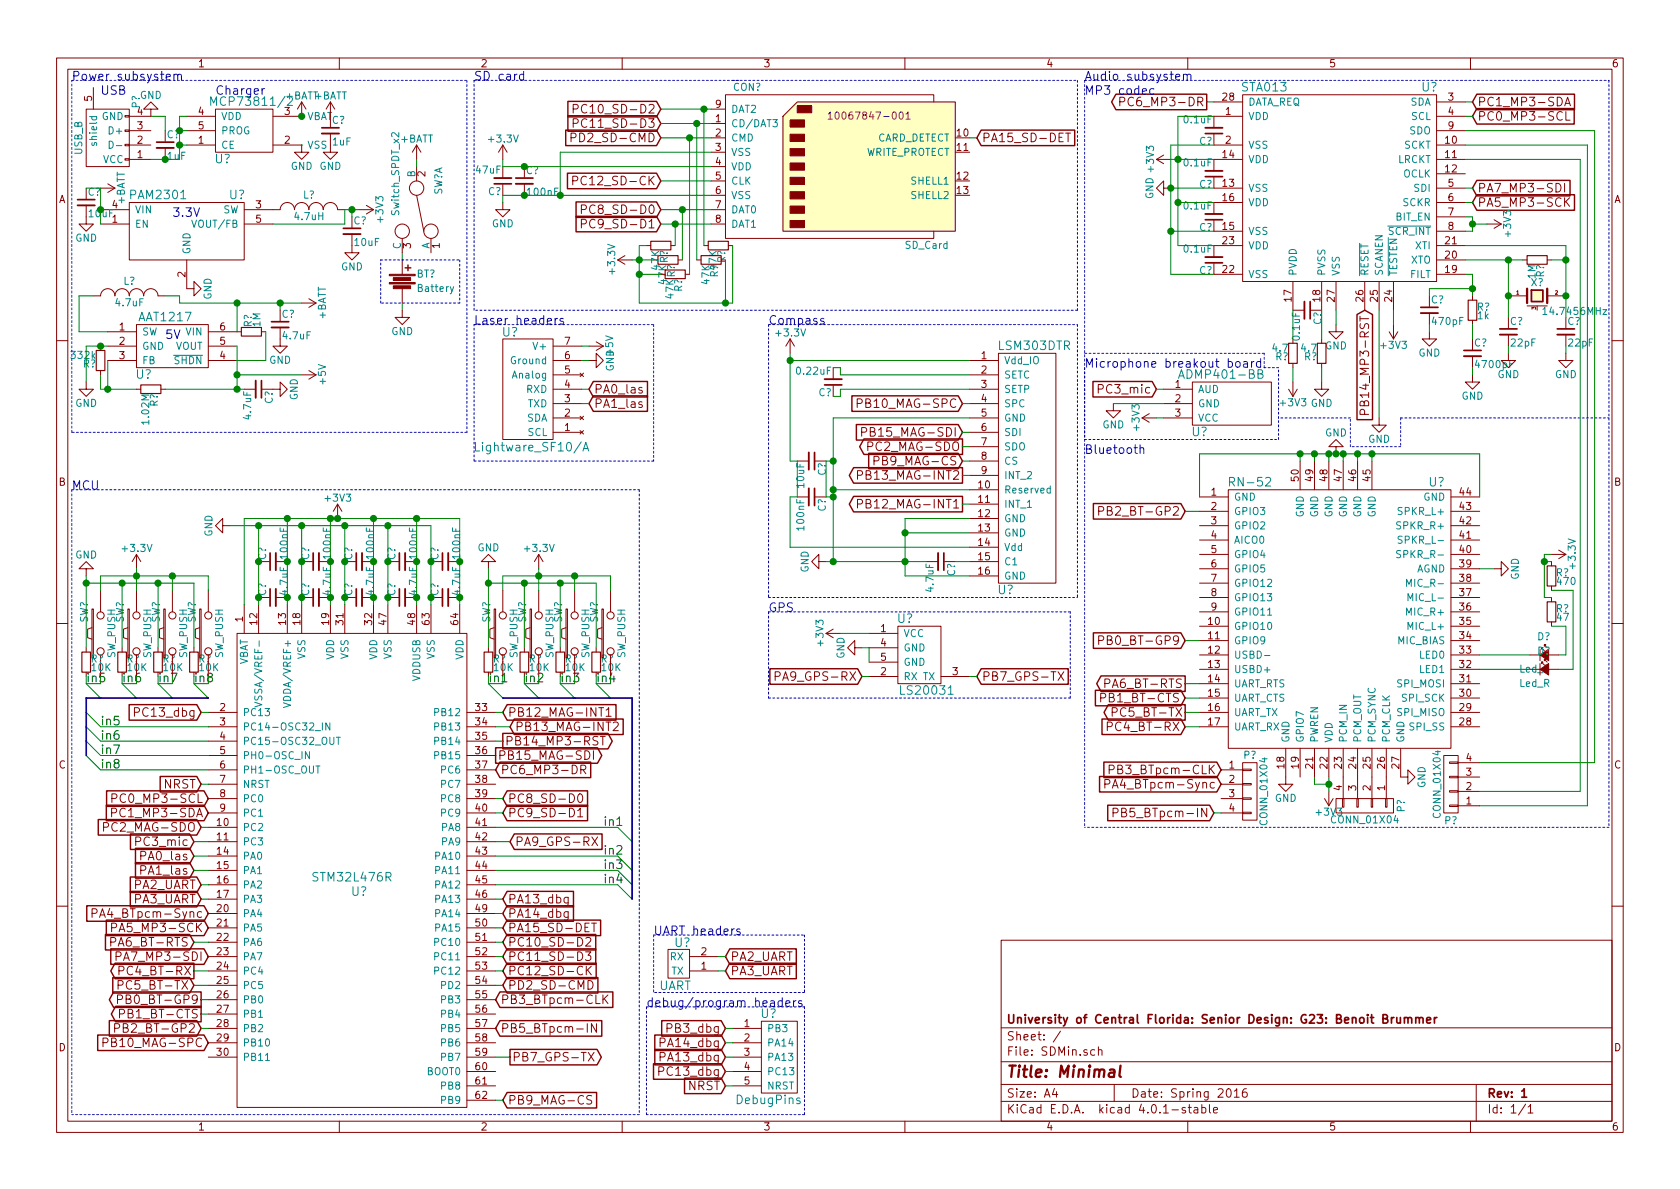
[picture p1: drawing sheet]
<svg xmlns="http://www.w3.org/2000/svg" width="297mm" height="210mm" viewBox="0 0 297 210" stroke-linecap="round" stroke-linejoin="round" font-family="sans-serif">
<defs><g id="words">
<text font-size="2.8" fill="#840000" x="178" y="190.5">Title: Minimal</text>
<g font-size="2.1" fill="#0000c2">
<text x="12.7" y="14.2">Power subsystem</text>
<text x="17.8" y="16.8">USB</text>
<text x="38.1" y="16.8">Charger</text>
<text x="83.8" y="14.2">SD card</text>
<text x="191.8" y="14.2">Audio subsystem</text>
<text x="191.8" y="16.8">MP3 codec</text>
<text x="30.5" y="38.3">3.3V</text>
<text x="29.2" y="59.9">5V</text>
<text x="83.8" y="57.4">Laser headers</text>
<text x="135.9" y="57.4">Compass</text>
<text x="191.8" y="65">Microphone breakout board</text>
<text x="191.8" y="80.3">Bluetooth</text>
<text x="12.7" y="86.6">MCU</text>
<text x="135.9" y="108.2">GPS</text>
<text x="115.6" y="165.3">UART headers</text>
<text x="114.3" y="178">debug/program headers</text>
</g>
<g font-size="2.1" fill="#008484">
<text x="219.6" y="16.2">STA013</text>
<text x="251.3" y="16.2">U?</text>
<text x="38.3" y="18.7">MCP73811/2</text>
<text x="38" y="28.9">U?</text>
<text x="23.2" y="35.2">PAM2301</text>
<text x="40.5" y="35.2">U?</text>
<text x="24.7" y="56.8">AAT1217</text>
<text x="88.8" y="59.5">U?</text>
<text x="176.7" y="61.9">LSM303DTR</text>
<text x="24" y="67">U?</text>
<text x="209.1" y="67">ADMP401-BB</text>
<text x="210.7" y="77.1">U?</text>
<text x="84.8" y="79.8">Lightware_SF10/A</text>
<text x="217.9" y="86">RN-52</text>
<text x="252.6" y="86">U?</text>
<text x="176.4" y="105.1">U?</text>
<text x="158.6" y="110.2">U?</text>
<text x="159.5" y="122.9">LS20031</text>
<text x="55.6" y="155.9">STM32L476R</text>
<text x="62.1" y="158.4">U?</text>
<text x="119.3" y="167.5">U?</text>
<text x="116.4" y="175.1">UART</text>
<text x="134.5" y="180">U?</text>
<text x="130.4" y="195.2">DebugPins</text>
</g>
<g font-size="2.1" fill="#840000">
<text x="103.1" y="22.6">PC11_SD-D3</text>
<text x="103.1" y="20.1">PC10_SD-D2</text>
<text x="199.5" y="18.8">PC6_MP3-DR</text>
<text x="261.3" y="18.8">PC1_MP3-SDA</text>
<text x="261.3" y="21.3">PC0_MP3-SCL</text>
<text x="102.1" y="25.1">PD2_SD-CMD</text>
<text x="173.6" y="25.1">PA15_SD-DET</text>
<text x="102.7" y="32.8">PC12_SD-CK</text>
<text x="261.3" y="34">PA7_MP3-SDI</text>
<text x="104.2" y="40.4">PC9_SD-D1</text>
<text x="104.2" y="37.8">PC8_SD-D0</text>
<text x="261.3" y="36.6">PA5_MP3-SCK</text>
<text x="105.1" y="69.6">PA0_las</text>
<text x="194.6" y="69.6">PC3_mic</text>
<text x="242.1" y="71.6" transform="rotate(-90 242.1 71.6)">PB14_MP3-RST</text>
<text x="105.1" y="72.1">PA1_las</text>
<text x="152.8" y="72.1">PB10_MAG-SPC</text>
<text x="153.6" y="77.2">PB15_MAG-SDI</text>
<text x="154.2" y="79.8">PC2_MAG-SDO</text>
<text x="155.3" y="82.3">PB9_MAG-CS</text>
<text x="153" y="89.9">PB12_MAG-INT1</text>
<text x="153" y="84.8">PB13_MAG-INT2</text>
<text x="195.6" y="91.2">PB2_BT-GP2</text>
<text x="195.6" y="114">PB0_BT-GP9</text>
<text x="138" y="120.4">PA9_GPS-RX</text>
<text x="173.6" y="120.4">PB7_GPS-TX</text>
<text x="195.6" y="124.2">PB1_BT-CTS</text>
<text x="196.1" y="121.7">PA6_BT-RTS</text>
<text x="24.3" y="126.7">PC13_dbg</text>
<text x="89.3" y="131.8">PB14_MP3-RST</text>
<text x="89.8" y="126.7">PB12_MAG-INT1</text>
<text x="91.1" y="129.3">PB13_MAG-INT2</text>
<text x="196.8" y="129.3">PC4_BT-RX</text>
<text x="197.6" y="126.7">PC5_BT-TX</text>
<text x="88" y="134.4">PB15_MAG-SDI</text>
<text x="88.5" y="136.9">PC6_MP3-DR</text>
<text x="197.4" y="136.9">PB3_BTpcm-CLK</text>
<text x="21.3" y="142">PC0_MP3-SCL</text>
<text x="28.9" y="139.4">NRST</text>
<text x="89.8" y="142">PC8_SD-D0</text>
<text x="196.7" y="139.4">PA4_BTpcm-Sync</text>
<text x="19.1" y="147.1">PC2_MAG-SDO</text>
<text x="21.1" y="144.5">PC1_MP3-SDA</text>
<text x="24.4" y="149.6">PC3_mic</text>
<text x="89.8" y="144.5">PC9_SD-D1</text>
<text x="91.1" y="149.6">PA9_GPS-RX</text>
<text x="198.4" y="144.5">PB5_BTpcm-IN</text>
<text x="25.1" y="152.1">PA0_las</text>
<text x="25.1" y="154.7">PA1_las</text>
<text x="23.4" y="157.2">PA2_UART</text>
<text x="23.4" y="159.8">PA3_UART</text>
<text x="89.8" y="159.8">PA13_dbg</text>
<text x="17.6" y="162.3">PA4_BTpcm-Sync</text>
<text x="20.3" y="167.4">PA6_BT-RTS</text>
<text x="21.1" y="164.8">PA5_MP3-SCK</text>
<text x="89.8" y="162.3">PA14_dbg</text>
<text x="89.8" y="167.4">PC10_SD-D2</text>
<text x="89.8" y="164.8">PA15_SD-DET</text>
<text x="22" y="169.9">PA7_MP3-SDI</text>
<text x="22.1" y="172.5">PC4_BT-RX</text>
<text x="89.8" y="172.5">PC12_SD-CK</text>
<text x="89.8" y="169.9">PC11_SD-D3</text>
<text x="129.2" y="169.9">PA2_UART</text>
<text x="129.2" y="172.5">PA3_UART</text>
<text x="21.8" y="175">PC5_BT-TX</text>
<text x="22.1" y="177.5">PB0_BT-GP9</text>
<text x="88.5" y="177.5">PB3_BTpcm-CLK</text>
<text x="89.8" y="175">PD2_SD-CMD</text>
<text x="19.4" y="185.2">PB10_MAG-SPC</text>
<text x="21.6" y="182.6">PB2_BT-GP2</text>
<text x="22.1" y="180.1">PB1_BT-CTS</text>
<text x="88.5" y="182.6">PB5_BTpcm-IN</text>
<text x="117" y="185.2">PA14_dbg</text>
<text x="118.2" y="182.6">PB3_dbg</text>
<text x="178" y="184">Sheet: /</text>
<text x="178" y="181">University of Central Florida: Senior Design: G23: Benoit Brummer</text>
<text x="90.6" y="187.7">PB7_GPS-TX</text>
<text x="117" y="187.7">PA13_dbg</text>
<text x="117" y="190.2">PC13_dbg</text>
<text x="178" y="186.7">File: SDMin.sch</text>
<text x="89.8" y="195.3">PB9_MAG-CS</text>
<text x="121.6" y="192.8">NRST</text>
<text x="178" y="196.9">KiCad E.D.A. kicad 4.0.1-stable</text>
<text x="178" y="194.1">Size: A4</text>
<text x="200" y="194.1">Date: Spring 2016</text>
<text x="263" y="194.1">Rev: 1</text>
<text x="263" y="196.9">Id: 1/1</text>
</g>
<g font-size="2.1" fill="#008400">
<text x="15.2" y="120.6">in5</text>
<text x="21.6" y="120.6">in6</text>
<text x="27.9" y="120.6">in7</text>
<text x="34.3" y="120.6">in8</text>
<text x="86.4" y="120.6">in1</text>
<text x="92.7" y="120.6">in2</text>
<text x="99.1" y="120.6">in3</text>
<text x="105.4" y="120.6">in4</text>
</g>
<g font-size="2.1">
<text x="17.8" y="128.3">in5</text>
<text x="17.8" y="130.8">in6</text>
<text x="17.8" y="133.3">in7</text>
<text x="17.8" y="135.9">in8</text>
<text x="106.7" y="146">in1</text>
<text x="106.7" y="151.1">in2</text>
<text x="106.7" y="153.7">in3</text>
<text x="106.7" y="156.2">in4</text>
</g>
<g font-size="1.8" fill="#840000">
<text x="35" y="11.9">1</text>
<text x="85" y="11.9">2</text>
<text x="135" y="11.9">3</text>
<text x="185" y="11.9">4</text>
<text x="235" y="11.9">5</text>
<text x="285" y="11.9">6</text>
<text x="16.3" y="17.9" transform="rotate(-90 16.3 17.9)">5</text>
<text x="216.2" y="17.8">28</text>
<text x="256.1" y="17.8">3</text>
<text x="24.3" y="22.9">3</text>
<text x="24.3" y="20.3">4</text>
<text x="35.1" y="20.3">4</text>
<text x="35.1" y="22.9">5</text>
<text x="50.3" y="20.3">3</text>
<text x="126.5" y="21.6">1</text>
<text x="126.5" y="19">9</text>
<text x="216.7" y="20.3">1</text>
<text x="256.1" y="20.3">4</text>
<text x="256.1" y="22.9">9</text>
<text x="24.3" y="27.9">1</text>
<text x="24.3" y="25.4">2</text>
<text x="35.1" y="25.4">1</text>
<text x="50.3" y="25.4">2</text>
<text x="126.5" y="24.1">2</text>
<text x="126.5" y="26.7">3</text>
<text x="126.5" y="29.2">4</text>
<text x="169.2" y="24.1">10</text>
<text x="169.2" y="26.7">11</text>
<text x="216.2" y="27.9">14</text>
<text x="216.7" y="25.4">2</text>
<text x="255.6" y="25.4">10</text>
<text x="255.6" y="27.9">11</text>
<text x="10.4" y="35.9">A</text>
<text x="75.2" y="31.2" transform="rotate(-90 75.2 31.2)">2</text>
<text x="126.5" y="31.7">5</text>
<text x="126.5" y="34.3">6</text>
<text x="169.2" y="31.7">12</text>
<text x="169.2" y="34.3">13</text>
<text x="216.2" y="33">13</text>
<text x="216.2" y="35.6">16</text>
<text x="255.6" y="30.5">12</text>
<text x="256.1" y="33">5</text>
<text x="256.1" y="35.6">6</text>
<text x="285.4" y="35.9">A</text>
<text x="19.8" y="39.4">1</text>
<text x="19.8" y="36.8">4</text>
<text x="45.2" y="36.8">3</text>
<text x="45.2" y="39.4">5</text>
<text x="126.5" y="36.8">7</text>
<text x="126.5" y="39.4">8</text>
<text x="216.2" y="40.6">15</text>
<text x="256.1" y="38.1">7</text>
<text x="256.1" y="40.6">8</text>
<text x="72.6" y="43.9" transform="rotate(-90 72.6 43.9)">3</text>
<text x="77.7" y="43.9" transform="rotate(-90 77.7 43.9)">1</text>
<text x="128.2" y="46.5" transform="rotate(-90 128.2 46.5)">R?</text>
<text x="216.2" y="43.2">23</text>
<text x="255.6" y="45.7">20</text>
<text x="255.6" y="43.2">21</text>
<text x="32.8" y="49" transform="rotate(-90 32.8 49)">2</text>
<text x="117.8" y="50.2" transform="rotate(-90 117.8 50.2)">47K</text>
<text x="216.2" y="48.3">22</text>
<text x="228.3" y="53.3" transform="rotate(-90 228.3 53.3)">17</text>
<text x="233.4" y="53.3" transform="rotate(-90 233.4 53.3)">18</text>
<text x="236" y="53.3" transform="rotate(-90 236 53.3)">27</text>
<text x="241" y="53.3" transform="rotate(-90 241 53.3)">26</text>
<text x="243.6" y="53.3" transform="rotate(-90 243.6 53.3)">25</text>
<text x="246.1" y="53.3" transform="rotate(-90 246.1 53.3)">24</text>
<text x="255.6" y="48.3">19</text>
<text x="21.1" y="58.4">1</text>
<text x="38.9" y="58.4">6</text>
<text x="21.1" y="61">2</text>
<text x="21.1" y="63.5">3</text>
<text x="38.9" y="63.5">4</text>
<text x="38.9" y="61">5</text>
<text x="99.8" y="63.5">6</text>
<text x="99.8" y="61">7</text>
<text x="173.5" y="63.5">1</text>
<text x="99.8" y="71.1">3</text>
<text x="99.8" y="68.6">4</text>
<text x="99.8" y="66">5</text>
<text x="173.5" y="66">2</text>
<text x="173.5" y="68.6">3</text>
<text x="173.5" y="71.1">4</text>
<text x="207.8" y="68.6">1</text>
<text x="207.8" y="71.1">2</text>
<text x="99.8" y="76.2">1</text>
<text x="99.8" y="73.7">2</text>
<text x="173.5" y="73.7">5</text>
<text x="173.5" y="76.2">6</text>
<text x="207.8" y="73.7">3</text>
<text x="173.5" y="78.7">7</text>
<text x="173.5" y="81.3">8</text>
<text x="173.5" y="83.8">9</text>
<text x="10.4" y="85.9">B</text>
<text x="173" y="86.4">10</text>
<text x="173" y="88.9">11</text>
<text x="214.1" y="87.6">1</text>
<text x="229.6" y="85" transform="rotate(-90 229.6 85)">50</text>
<text x="232.2" y="85" transform="rotate(-90 232.2 85)">49</text>
<text x="234.7" y="85" transform="rotate(-90 234.7 85)">48</text>
<text x="237.2" y="85" transform="rotate(-90 237.2 85)">47</text>
<text x="239.8" y="85" transform="rotate(-90 239.8 85)">46</text>
<text x="242.3" y="85" transform="rotate(-90 242.3 85)">45</text>
<text x="258.1" y="87.6">44</text>
<text x="285.4" y="85.9">B</text>
<text x="173" y="91.4">12</text>
<text x="173" y="94">13</text>
<text x="214.1" y="90.2">2</text>
<text x="214.1" y="92.7">3</text>
<text x="214.1" y="95.2">4</text>
<text x="258.1" y="95.2">41</text>
<text x="258.1" y="92.7">42</text>
<text x="258.1" y="90.2">43</text>
<text x="173" y="96.5">14</text>
<text x="173" y="99.1">15</text>
<text x="173" y="101.6">16</text>
<text x="214.1" y="97.8">5</text>
<text x="214.1" y="100.3">6</text>
<text x="258.1" y="97.8">40</text>
<text x="258.1" y="100.3">39</text>
<text x="214.1" y="102.9">7</text>
<text x="214.1" y="105.4">8</text>
<text x="214.1" y="107.9">9</text>
<text x="258.1" y="107.9">36</text>
<text x="258.1" y="105.4">37</text>
<text x="258.1" y="102.9">38</text>
<text x="42.9" y="110" transform="rotate(-90 42.9 110)">1</text>
<text x="45.5" y="110.4" transform="rotate(-90 45.5 110.4)">12</text>
<text x="50.5" y="110.4" transform="rotate(-90 50.5 110.4)">13</text>
<text x="53.1" y="110.4" transform="rotate(-90 53.1 110.4)">18</text>
<text x="58.2" y="110.4" transform="rotate(-90 58.2 110.4)">19</text>
<text x="60.7" y="110.4" transform="rotate(-90 60.7 110.4)">31</text>
<text x="65.8" y="110.4" transform="rotate(-90 65.8 110.4)">32</text>
<text x="68.3" y="110.4" transform="rotate(-90 68.3 110.4)">47</text>
<text x="73.4" y="110.4" transform="rotate(-90 73.4 110.4)">48</text>
<text x="75.9" y="110.4" transform="rotate(-90 75.9 110.4)">63</text>
<text x="81" y="110.4" transform="rotate(-90 81 110.4)">64</text>
<text x="155.7" y="111.8">1</text>
<text x="213.7" y="110.5">10</text>
<text x="213.7" y="113">11</text>
<text x="258.1" y="113">34</text>
<text x="258.1" y="110.5">35</text>
<text x="155.7" y="119.4">2</text>
<text x="155.7" y="114.3">4</text>
<text x="155.7" y="116.8">5</text>
<text x="168.4" y="119.4">3</text>
<text x="213.7" y="115.6">12</text>
<text x="213.7" y="118.1">13</text>
<text x="258.1" y="118.1">32</text>
<text x="258.1" y="115.6">33</text>
<text x="268.7" y="118.9">Led_B</text>
<text x="38.9" y="125.7">2</text>
<text x="84.1" y="125.7">33</text>
<text x="213.7" y="120.6">14</text>
<text x="213.7" y="123.2">15</text>
<text x="213.7" y="125.7">16</text>
<text x="258.1" y="123.2">30</text>
<text x="258.1" y="120.6">31</text>
<text x="258.1" y="125.7">29</text>
<text x="38.9" y="128.3">3</text>
<text x="38.9" y="130.8">4</text>
<text x="84.1" y="128.3">34</text>
<text x="84.1" y="130.8">35</text>
<text x="213.7" y="128.3">17</text>
<text x="258.1" y="128.3">28</text>
<text x="10.4" y="135.9">C</text>
<text x="38.9" y="133.3">5</text>
<text x="38.9" y="135.9">6</text>
<text x="84.1" y="133.3">36</text>
<text x="84.1" y="135.9">37</text>
<text x="217.3" y="135.9">1</text>
<text x="227.1" y="135.8" transform="rotate(-90 227.1 135.8)">18</text>
<text x="229.6" y="135.8" transform="rotate(-90 229.6 135.8)">19</text>
<text x="232.2" y="135.8" transform="rotate(-90 232.2 135.8)">21</text>
<text x="234.7" y="135.8" transform="rotate(-90 234.7 135.8)">22</text>
<text x="237.2" y="135.8" transform="rotate(-90 237.2 135.8)">23</text>
<text x="239.8" y="135.8" transform="rotate(-90 239.8 135.8)">24</text>
<text x="242.3" y="135.8" transform="rotate(-90 242.3 135.8)">25</text>
<text x="244.9" y="135.8" transform="rotate(-90 244.9 135.8)">26</text>
<text x="247.4" y="135.8" transform="rotate(-90 247.4 135.8)">27</text>
<text x="259.2" y="137.2">3</text>
<text x="259.2" y="134.6">4</text>
<text x="285.4" y="135.9">C</text>
<text x="38.9" y="138.4">7</text>
<text x="38.9" y="141">8</text>
<text x="38.9" y="143.5">9</text>
<text x="84.1" y="143.5">40</text>
<text x="84.1" y="138.4">38</text>
<text x="84.1" y="141">39</text>
<text x="217.3" y="138.4">2</text>
<text x="217.3" y="141">3</text>
<text x="217.3" y="143.5">4</text>
<text x="237.2" y="139.8" transform="rotate(-90 237.2 139.8)">4</text>
<text x="239.8" y="139.8" transform="rotate(-90 239.8 139.8)">3</text>
<text x="242.3" y="139.8" transform="rotate(-90 242.3 139.8)">2</text>
<text x="244.9" y="139.8" transform="rotate(-90 244.9 139.8)">1</text>
<text x="259.2" y="142.2">1</text>
<text x="259.2" y="139.7">2</text>
<text x="38.4" y="146">10</text>
<text x="38.4" y="148.6">11</text>
<text x="84.1" y="146">41</text>
<text x="84.1" y="148.6">42</text>
<text x="38.4" y="151.1">14</text>
<text x="38.4" y="153.7">15</text>
<text x="84.1" y="151.1">43</text>
<text x="84.1" y="153.7">44</text>
<text x="38.4" y="161.3">20</text>
<text x="38.4" y="156.2">16</text>
<text x="38.4" y="158.7">17</text>
<text x="84.1" y="156.2">45</text>
<text x="84.1" y="158.7">46</text>
<text x="84.1" y="161.3">49</text>
<text x="38.4" y="163.8">21</text>
<text x="38.4" y="166.4">22</text>
<text x="84.1" y="163.8">50</text>
<text x="84.1" y="166.4">51</text>
<text x="38.4" y="168.9">23</text>
<text x="38.4" y="171.4">24</text>
<text x="38.4" y="174">25</text>
<text x="84.1" y="168.9">52</text>
<text x="84.1" y="171.4">53</text>
<text x="84.1" y="174">54</text>
<text x="124" y="171.4">1</text>
<text x="124" y="168.9">2</text>
<text x="38.4" y="176.5">26</text>
<text x="38.4" y="179.1">27</text>
<text x="84.1" y="176.5">55</text>
<text x="84.1" y="179.1">56</text>
<text x="10.4" y="185.9">D</text>
<text x="38.4" y="181.6">28</text>
<text x="38.4" y="184.1">29</text>
<text x="84.1" y="181.6">57</text>
<text x="84.1" y="184.1">58</text>
<text x="131.6" y="181.6">1</text>
<text x="131.6" y="184.1">2</text>
<text x="285.4" y="185.9">D</text>
<text x="38.4" y="186.7">30</text>
<text x="84.1" y="189.2">60</text>
<text x="84.1" y="191.8">61</text>
<text x="84.1" y="186.7">59</text>
<text x="131.6" y="186.7">3</text>
<text x="131.6" y="189.2">4</text>
<text x="131.6" y="191.8">5</text>
<text x="84.1" y="194.3">62</text>
<text x="35" y="199.9">1</text>
<text x="85" y="199.9">2</text>
<text x="135" y="199.9">3</text>
<text x="185" y="199.9">4</text>
<text x="235" y="199.9">5</text>
<text x="285" y="199.9">6</text>
</g>
<g font-size="1.8" fill="#008484">
<text x="24.7" y="17.5">GND</text>
<text x="50.5" y="17.6">+BATT+BATT</text>
<text x="17.9" y="21.2">GND</text>
<text x="19.5" y="23.7">D+</text>
<text x="24.7" y="19.1" transform="rotate(-90 24.7 19.1)">P?</text>
<text x="39.1" y="21.2">VDD</text>
<text x="39.1" y="23.7">PROG</text>
<text x="54.4" y="21.2">VBAT</text>
<text x="58.7" y="21.9">C?</text>
<text x="129.3" y="22.5">CD/DAT3</text>
<text x="129.3" y="19.9">DAT2</text>
<text x="209.4" y="21.8">0.1uF</text>
<text x="220.7" y="21.2">VDD</text>
<text x="220.7" y="18.7">DATA_REQ</text>
<text x="249.1" y="23.7">SDO</text>
<text x="249.3" y="18.7">SDA</text>
<text x="249.5" y="21.2">SCL</text>
<text x="14.5" y="27.4" transform="rotate(-90 14.5 27.4)">USB_B</text>
<text x="17.1" y="25.4" transform="rotate(-90 17.1 25.4)">shield</text>
<text x="18.1" y="28.8">VCC</text>
<text x="29.5" y="24.4">C?</text>
<text x="29.6" y="28.2">1uF</text>
<text x="39.1" y="26.3">CE</text>
<text x="54.4" y="26.3">VSS</text>
<text x="58.8" y="25.7">1uF</text>
<text x="70.8" y="25.2">+BATT</text>
<text x="86.6" y="25.2">+3.3V</text>
<text x="129.3" y="25">CMD</text>
<text x="129.3" y="27.6">VSS</text>
<text x="152.8" y="27.6">WRITE_PROTECT</text>
<text x="154.7" y="25">CARD_DETECT</text>
<text x="209.4" y="29.4">0.1uF</text>
<text x="212" y="25.6">C?</text>
<text x="220.7" y="26.3">VSS</text>
<text x="220.7" y="28.8">VDD</text>
<text x="247" y="28.8">LRCKT</text>
<text x="248.2" y="26.3">SCKT</text>
<text x="51.4" y="30">GND GND</text>
<text x="53.5" y="35.1">L?</text>
<text x="73.4" y="31.4" transform="rotate(-90 73.4 31.4)">B</text>
<text x="78.2" y="34.6" transform="rotate(-90 78.2 34.6)">SW?A</text>
<text x="84.3" y="30.7">47uF</text>
<text x="86.3" y="34.5">C?</text>
<text x="93" y="30.8">C?</text>
<text x="93.4" y="34.6">100nF</text>
<text x="129.3" y="30.1">VDD</text>
<text x="129.3" y="32.6">CLK</text>
<text x="129.3" y="35.2">VSS</text>
<text x="161.1" y="32.6">SHELL1</text>
<text x="161.1" y="35.2">SHELL2</text>
<text x="203.9" y="35.2" transform="rotate(-90 203.9 35.2)">GND +3V3</text>
<text x="212" y="33.2">C?</text>
<text x="220.7" y="33.9">VSS</text>
<text x="248" y="31.4">OCLK</text>
<text x="250" y="33.9">SDI</text>
<text x="22" y="36.1" transform="rotate(-90 22 36.1)">+BATT</text>
<text x="23.9" y="40.3">EN</text>
<text x="23.9" y="37.7">VIN</text>
<text x="34.4" y="40.3">VOUT/FB</text>
<text x="39.3" y="37.7">SW</text>
<text x="52.2" y="38.9">4.7uH</text>
<text x="62.5" y="39.7">C?</text>
<text x="67.8" y="39.2" transform="rotate(-90 67.8 39.2)">+3V3</text>
<text x="70.6" y="37.9" transform="rotate(-90 70.6 37.9)">Switch_SPDT_x2</text>
<text x="86.9" y="40.2">GND</text>
<text x="129.3" y="37.7">DAT0</text>
<text x="129.3" y="40.3">DAT1</text>
<text x="209.4" y="37">0.1uF</text>
<text x="212" y="40.8">C?</text>
<text x="220.7" y="41.5">VSS</text>
<text x="220.7" y="36.4">VDD</text>
<text x="245.4" y="41.5">SCR_INT</text>
<text x="246.7" y="39">BIT_EN</text>
<text x="248" y="36.4">SCKR</text>
<text x="267.2" y="41.7" transform="rotate(-90 267.2 41.7)">+3V3</text>
<text x="13.3" y="42.7">GND</text>
<text x="33.7" y="45" transform="rotate(-90 33.7 45)">GND</text>
<text x="60.3" y="47.8">GND</text>
<text x="62.8" y="43.5">10uF</text>
<text x="70.9" y="44.1" transform="rotate(-90 70.9 44.1)">C</text>
<text x="75.9" y="44.1" transform="rotate(-90 75.9 44.1)">A</text>
<text x="116.5" y="47.7" transform="rotate(-90 116.5 47.7)">47K</text>
<text x="118.1" y="46.5" transform="rotate(-90 118.1 46.5)">R?</text>
<text x="126.7" y="47.7" transform="rotate(-90 126.7 47.7)">47K</text>
<text x="160.1" y="44">SD_Card</text>
<text x="209.4" y="44.6">0.1uF</text>
<text x="220.7" y="44.1">VDD</text>
<text x="249.4" y="46.6">XTO</text>
<text x="250.2" y="44.1">XTI</text>
<text x="21.8" y="50.3">L?</text>
<text x="37.4" y="53" transform="rotate(-90 37.4 53)">GND</text>
<text x="73.6" y="49.1">BT?</text>
<text x="74" y="51.6">Battery</text>
<text x="108.8" y="48.3" transform="rotate(-90 108.8 48.3)">+3.3V</text>
<text x="119.1" y="52.8" transform="rotate(-90 119.1 52.8)">47K</text>
<text x="119.3" y="49.1" transform="rotate(-90 119.3 49.1)">R?</text>
<text x="120.6" y="51.6" transform="rotate(-90 120.6 51.6)">R?</text>
<text x="125.4" y="50.2" transform="rotate(-90 125.4 50.2)">47K</text>
<text x="126.9" y="49.1" transform="rotate(-90 126.9 49.1)">R?</text>
<text x="212" y="48.5">C?</text>
<text x="220.7" y="49.1">VSS</text>
<text x="229.2" y="48.8" transform="rotate(-90 229.2 48.8)">PVDD</text>
<text x="234.3" y="48.8" transform="rotate(-90 234.3 48.8)">PVSS</text>
<text x="236.9" y="48.8" transform="rotate(-90 236.9 48.8)">VSS</text>
<text x="241.9" y="48.8" transform="rotate(-90 241.9 48.8)">RESET</text>
<text x="244.5" y="48.8" transform="rotate(-90 244.5 48.8)">SCANEN</text>
<text x="247" y="48.8" transform="rotate(-90 247 48.8)">TESTEN</text>
<text x="249.3" y="49.1">FILT</text>
<text x="253" y="53.6">C?</text>
<text x="270.7" y="50.6">X?</text>
<text x="273" y="49.1" transform="rotate(-90 273 49.1)">R?</text>
<text x="20.5" y="54.1">4.7uF</text>
<text x="25.1" y="59.3">SW</text>
<text x="32.9" y="59.3">VIN</text>
<text x="44.5" y="57.9" transform="rotate(-90 44.5 57.9)">R?</text>
<text x="46" y="57.8" transform="rotate(-90 46 57.8)">1M</text>
<text x="49.8" y="56.2">C?</text>
<text x="50.1" y="60">4.7uF</text>
<text x="57.6" y="56.5" transform="rotate(-90 57.6 56.5)">+BATT</text>
<text x="69.2" y="59.2">GND</text>
<text x="137.4" y="59.5">+3.3V</text>
<text x="233.6" y="57.4" transform="rotate(-90 233.6 57.4)">C?</text>
<text x="253.4" y="57.4">470pF</text>
<text x="261.1" y="54.9">R?</text>
<text x="261.3" y="56.4">1k</text>
<text x="267" y="57.4">C?</text>
<text x="273.4" y="55.7">14.7456MHz</text>
<text x="277.1" y="57.4">C?</text>
<text x="12.7" y="63.4">332k</text>
<text x="14.7" y="65">R?</text>
<text x="25.1" y="61.8">GND</text>
<text x="25.1" y="64.4">FB</text>
<text x="30.8" y="64.4">SHDN</text>
<text x="30.9" y="61.8">VOUT</text>
<text x="47.6" y="64.3">GND</text>
<text x="90.4" y="64.4">Ground</text>
<text x="94.6" y="61.8">V+</text>
<text x="108.4" y="62.8" transform="rotate(-90 108.4 62.8)">+5V</text>
<text x="108.5" y="65.7" transform="rotate(-90 108.5 65.7)">GND</text>
<text x="177.5" y="64.4">Vdd_IO</text>
<text x="225.1" y="62.2">4.7</text>
<text x="225.5" y="63.7">R?</text>
<text x="229.8" y="60.1" transform="rotate(-90 229.8 60.1)">0.1uF</text>
<text x="230.2" y="62.2">4.7</text>
<text x="230.6" y="63.7">R?</text>
<text x="234.3" y="61.8">GND</text>
<text x="244.3" y="61.7">+3V3</text>
<text x="250.8" y="63">GND</text>
<text x="260.6" y="61.3">C?</text>
<text x="261.1" y="65.1">4700pF</text>
<text x="267.2" y="61.3">22pF</text>
<text x="277.4" y="61.3">22pF</text>
<text x="13.3" y="71.9">GND</text>
<text x="27.9" y="71.9" transform="rotate(-90 27.9 71.9)">R?</text>
<text x="48.2" y="71.4" transform="rotate(-90 48.2 71.4)">C?</text>
<text x="52.6" y="70.8" transform="rotate(-90 52.6 70.8)">GND</text>
<text x="57.6" y="67.9" transform="rotate(-90 57.6 67.9)">+5V</text>
<text x="90.8" y="66.9">Analog</text>
<text x="93" y="69.5">RXD</text>
<text x="141" y="66.2">0.22uF</text>
<text x="144.7" y="70">C?</text>
<text x="177.5" y="66.9">SETC</text>
<text x="177.5" y="69.5">SETP</text>
<text x="211.8" y="69.5">AUD</text>
<text x="226.5" y="71.8">+3V3 GND</text>
<text x="258.4" y="70.7">GND</text>
<text x="264.7" y="66.8">GND</text>
<text x="274.9" y="66.8">GND</text>
<text x="26.4" y="74.9" transform="rotate(-90 26.4 74.9)">1.02M</text>
<text x="44.4" y="74" transform="rotate(-90 44.4 74)">4.7uF</text>
<text x="93" y="74.5">SDA</text>
<text x="93.2" y="77.1">SCL</text>
<text x="93.2" y="72">TXD</text>
<text x="177.5" y="72">SPC</text>
<text x="177.5" y="74.5">GND</text>
<text x="177.5" y="77.1">SDI</text>
<text x="194.9" y="75.7">GND</text>
<text x="201.5" y="76" transform="rotate(-90 201.5 76)">+3V3</text>
<text x="211.8" y="72">GND</text>
<text x="211.8" y="74.5">VCC</text>
<text x="234.3" y="77.2">GND</text>
<text x="177.5" y="79.6">SDO</text>
<text x="177.5" y="82.2">CS</text>
<text x="241.9" y="78.3">GND</text>
<text x="57.6" y="88.7">+3V3</text>
<text x="142.2" y="86.2" transform="rotate(-90 142.2 86.2)">10uF</text>
<text x="146" y="84.1" transform="rotate(-90 146 84.1)">C?</text>
<text x="177.5" y="84.7">INT_2</text>
<text x="177.5" y="87.2">Reserved</text>
<text x="177.5" y="89.8">INT_1</text>
<text x="218.2" y="88.5">GND</text>
<text x="251.6" y="88.5">GND</text>
<text x="37.5" y="94.9" transform="rotate(-90 37.5 94.9)">GND</text>
<text x="142.2" y="93.6" transform="rotate(-90 142.2 93.6)">100nF</text>
<text x="146" y="90.5" transform="rotate(-90 146 90.5)">C?</text>
<text x="177.5" y="92.3">GND</text>
<text x="177.5" y="94.9">GND</text>
<text x="218.2" y="91.1">GPIO3</text>
<text x="218.2" y="93.6">GPIO2</text>
<text x="230.5" y="91.6" transform="rotate(-90 230.5 91.6)">GND</text>
<text x="233" y="91.6" transform="rotate(-90 233 91.6)">GND</text>
<text x="235.6" y="91.6" transform="rotate(-90 235.6 91.6)">GND</text>
<text x="238.1" y="91.6" transform="rotate(-90 238.1 91.6)">GND</text>
<text x="240.7" y="91.6" transform="rotate(-90 240.7 91.6)">GND</text>
<text x="243.2" y="91.6" transform="rotate(-90 243.2 91.6)">GND</text>
<text x="247.3" y="93.6">SPKR_R+</text>
<text x="247.5" y="91.1">SPKR_L+</text>
<text x="13.3" y="98.7">GND</text>
<text x="21.8" y="97.6">+3.3V</text>
<text x="47" y="99" transform="rotate(-90 47 99)">C?</text>
<text x="50.9" y="98.6" transform="rotate(-90 50.9 98.6)">100nF</text>
<text x="54.7" y="99" transform="rotate(-90 54.7 99)">C?</text>
<text x="58.5" y="98.6" transform="rotate(-90 58.5 98.6)">100nF</text>
<text x="62.3" y="99" transform="rotate(-90 62.3 99)">C?</text>
<text x="66.1" y="98.6" transform="rotate(-90 66.1 98.6)">100nF</text>
<text x="69.9" y="99" transform="rotate(-90 69.9 99)">C?</text>
<text x="73.7" y="98.6" transform="rotate(-90 73.7 98.6)">100nF</text>
<text x="77.5" y="99" transform="rotate(-90 77.5 99)">C?</text>
<text x="81.3" y="98.6" transform="rotate(-90 81.3 98.6)">100nF</text>
<text x="84.4" y="97.5">GND</text>
<text x="92.9" y="97.6">+3.3V</text>
<text x="143" y="101.3" transform="rotate(-90 143 101.3)">GND</text>
<text x="168.9" y="101.9" transform="rotate(-90 168.9 101.9)">C?</text>
<text x="177.5" y="97.4">Vdd</text>
<text x="177.5" y="99.9">C1</text>
<text x="218.2" y="96.1">AICO0</text>
<text x="218.2" y="98.7">GPIO4</text>
<text x="218.2" y="101.2">GPIO5</text>
<text x="247.8" y="98.7">SPKR_R-</text>
<text x="248" y="96.1">SPKR_L-</text>
<text x="250.3" y="101.2">AGND</text>
<text x="275.1" y="101.9">R?</text>
<text x="278.6" y="100.4" transform="rotate(-90 278.6 100.4)">+3.3V</text>
<text x="47" y="105.4" transform="rotate(-90 47 105.4)">C?</text>
<text x="50.9" y="105.1" transform="rotate(-90 50.9 105.1)">4.7uF</text>
<text x="54.7" y="105.4" transform="rotate(-90 54.7 105.4)">C?</text>
<text x="58.5" y="105.1" transform="rotate(-90 58.5 105.1)">4.7uF</text>
<text x="62.3" y="105.4" transform="rotate(-90 62.3 105.4)">C?</text>
<text x="66.1" y="105.1" transform="rotate(-90 66.1 105.1)">4.7uF</text>
<text x="69.9" y="105.4" transform="rotate(-90 69.9 105.4)">C?</text>
<text x="73.7" y="105.1" transform="rotate(-90 73.7 105.1)">4.7uF</text>
<text x="77.5" y="105.4" transform="rotate(-90 77.5 105.4)">C?</text>
<text x="81.3" y="105.1" transform="rotate(-90 81.3 105.1)">4.7uF</text>
<text x="165" y="104.5" transform="rotate(-90 165 104.5)">4.7uF</text>
<text x="177.5" y="102.5">GND</text>
<text x="218.2" y="103.8">GPIO12</text>
<text x="218.2" y="106.3">GPIO13</text>
<text x="249.4" y="103.8">MIC_R-</text>
<text x="249.6" y="106.3">MIC_L-</text>
<text x="268.5" y="102.5" transform="rotate(-90 268.5 102.5)">GND</text>
<text x="275.4" y="103.4">470</text>
<text x="15.5" y="110.2" transform="rotate(-90 15.5 110.2)">SW?</text>
<text x="21.9" y="110.2" transform="rotate(-90 21.9 110.2)">SW?</text>
<text x="28.2" y="110.2" transform="rotate(-90 28.2 110.2)">SW?</text>
<text x="34.6" y="110.2" transform="rotate(-90 34.6 110.2)">SW?</text>
<text x="86.7" y="110.2" transform="rotate(-90 86.7 110.2)">SW?</text>
<text x="93" y="110.2" transform="rotate(-90 93 110.2)">SW?</text>
<text x="99.4" y="110.2" transform="rotate(-90 99.4 110.2)">SW?</text>
<text x="105.7" y="110.2" transform="rotate(-90 105.7 110.2)">SW?</text>
<text x="159.8" y="112.6">VCC</text>
<text x="218.2" y="108.8">GPIO11</text>
<text x="218.2" y="111.4">GPIO10</text>
<text x="218.2" y="113.9">GPIO9</text>
<text x="247.1" y="113.9">MIC_BIAS</text>
<text x="249" y="108.8">MIC_R+</text>
<text x="249.2" y="111.4">MIC_L+</text>
<text x="271.8" y="113.2">D?</text>
<text x="275.1" y="108.2">R?</text>
<text x="275.3" y="109.8">47</text>
<text x="16" y="117.1">R?</text>
<text x="16.2" y="118.7">10K</text>
<text x="20.4" y="116.4" transform="rotate(-90 20.4 116.4)">SW_PUSH</text>
<text x="22.4" y="117.1">R?</text>
<text x="22.6" y="118.7">10K</text>
<text x="26.7" y="116.4" transform="rotate(-90 26.7 116.4)">SW_PUSH</text>
<text x="28.7" y="117.1">R?</text>
<text x="28.9" y="118.7">10K</text>
<text x="33.1" y="116.4" transform="rotate(-90 33.1 116.4)">SW_PUSH</text>
<text x="35.1" y="117.1">R?</text>
<text x="35.3" y="118.7">10K</text>
<text x="39.4" y="116.4" transform="rotate(-90 39.4 116.4)">SW_PUSH</text>
<text x="43.8" y="117.9" transform="rotate(-90 43.8 117.9)">VBAT</text>
<text x="54" y="116.6" transform="rotate(-90 54 116.6)">VSS</text>
<text x="59.1" y="116.8" transform="rotate(-90 59.1 116.8)">VDD</text>
<text x="61.6" y="116.6" transform="rotate(-90 61.6 116.6)">VSS</text>
<text x="66.7" y="116.8" transform="rotate(-90 66.7 116.8)">VDD</text>
<text x="69.2" y="116.6" transform="rotate(-90 69.2 116.6)">VSS</text>
<text x="76.8" y="116.6" transform="rotate(-90 76.8 116.6)">VSS</text>
<text x="81.9" y="116.8" transform="rotate(-90 81.9 116.8)">VDD</text>
<text x="87.1" y="117.1">R?</text>
<text x="87.4" y="118.7">10K</text>
<text x="91.5" y="116.4" transform="rotate(-90 91.5 116.4)">SW_PUSH</text>
<text x="93.5" y="117.1">R?</text>
<text x="93.7" y="118.7">10K</text>
<text x="97.8" y="116.4" transform="rotate(-90 97.8 116.4)">SW_PUSH</text>
<text x="99.8" y="117.1">R?</text>
<text x="100.1" y="118.7">10K</text>
<text x="104.2" y="116.4" transform="rotate(-90 104.2 116.4)">SW_PUSH</text>
<text x="106.2" y="117.1">R?</text>
<text x="106.4" y="118.7">10K</text>
<text x="110.5" y="116.4" transform="rotate(-90 110.5 116.4)">SW_PUSH</text>
<text x="145.6" y="114.1" transform="rotate(-90 145.6 114.1)">+3V3</text>
<text x="149.3" y="116.5" transform="rotate(-90 149.3 116.5)">GND</text>
<text x="159.8" y="115.2">GND</text>
<text x="159.8" y="117.7">GND</text>
<text x="218.2" y="116.5">USBD-</text>
<text x="218.2" y="119">USBD+</text>
<text x="251" y="119">LED1</text>
<text x="251" y="116.5">LED0</text>
<text x="271.8" y="115.7">D?</text>
<text x="46.4" y="123.6" transform="rotate(-90 46.4 123.6)">VSSA/VREF-</text>
<text x="51.4" y="124.3" transform="rotate(-90 51.4 124.3)">VDDA/VREF+</text>
<text x="74.3" y="120.5" transform="rotate(-90 74.3 120.5)">VDDUSB</text>
<text x="159.8" y="120.3">RX TX</text>
<text x="218.2" y="121.5">UART_RTS</text>
<text x="218.2" y="124.1">UART_CTS</text>
<text x="247.2" y="121.5">SPI_MOSI</text>
<text x="248" y="124.1">SPI_SCK</text>
<text x="268.7" y="121.5">Led_R</text>
<text x="42.9" y="126.6">PC13</text>
<text x="42.9" y="129.2">PC14-OSC32_IN</text>
<text x="42.9" y="131.7">PC15-OSC32_OUT</text>
<text x="77.1" y="126.6">PB12</text>
<text x="77.1" y="129.2">PB13</text>
<text x="77.1" y="131.7">PB14</text>
<text x="218.2" y="126.6">UART_TX</text>
<text x="218.2" y="129.2">UART_RX</text>
<text x="228" y="131.3" transform="rotate(-90 228 131.3)">GND</text>
<text x="230.5" y="131.3" transform="rotate(-90 230.5 131.3)">GPIO7</text>
<text x="233" y="131.3" transform="rotate(-90 233 131.3)">PWREN</text>
<text x="235.6" y="131.3" transform="rotate(-90 235.6 131.3)">VDD</text>
<text x="238.1" y="131.3" transform="rotate(-90 238.1 131.3)">PCM_IN</text>
<text x="240.7" y="131.3" transform="rotate(-90 240.7 131.3)">PCM_OUT</text>
<text x="243.2" y="131.3" transform="rotate(-90 243.2 131.3)">PCM_SYNC</text>
<text x="245.7" y="131.3" transform="rotate(-90 245.7 131.3)">PCM_CLK</text>
<text x="247.2" y="126.6">SPI_MISO</text>
<text x="248.3" y="131.3" transform="rotate(-90 248.3 131.3)">GND</text>
<text x="249.3" y="129.2">SPI_SS</text>
<text x="42.9" y="134.2">PH0-OSC_IN</text>
<text x="42.9" y="136.8">PH1-OSC_OUT</text>
<text x="77.1" y="134.2">PB15</text>
<text x="78.1" y="136.8">PC6</text>
<text x="219.9" y="134.2">P?</text>
<text x="42.9" y="139.3">NRST</text>
<text x="42.9" y="141.9">PC0</text>
<text x="78.1" y="139.3">PC7</text>
<text x="78.1" y="141.9">PC8</text>
<text x="225.4" y="141.8">GND</text>
<text x="248.4" y="143.6" transform="rotate(-90 248.4 143.6)">P?</text>
<text x="252" y="139.4" transform="rotate(-90 252 139.4)">GND</text>
<text x="42.9" y="144.4">PC1</text>
<text x="42.9" y="146.9">PC2</text>
<text x="42.9" y="149.5">PC3</text>
<text x="78.1" y="144.4">PC9</text>
<text x="78.1" y="146.9">PA8</text>
<text x="78.1" y="149.5">PA9</text>
<text x="224.1" y="145.6" transform="rotate(-90 224.1 145.6)">CONN_01X04</text>
<text x="232.8" y="144.2">+3V3</text>
<text x="235.7" y="145.6">CONN_01X04</text>
<text x="254.7" y="144.3" transform="rotate(-90 254.7 144.3)">CONN_01X04</text>
<text x="255.4" y="145.7">P?</text>
<text x="42.9" y="152">PA0</text>
<text x="42.9" y="154.6">PA1</text>
<text x="77.1" y="152">PA10</text>
<text x="77.1" y="154.6">PA11</text>
<text x="42.9" y="157.1">PA2</text>
<text x="42.9" y="159.6">PA3</text>
<text x="77.1" y="157.1">PA12</text>
<text x="77.1" y="159.6">PA13</text>
<text x="42.9" y="162.2">PA4</text>
<text x="42.9" y="164.7">PA5</text>
<text x="42.9" y="167.3">PA6</text>
<text x="77.1" y="164.7">PA15</text>
<text x="77.1" y="167.3">PC10</text>
<text x="77.1" y="162.2">PA14</text>
<text x="42.9" y="169.8">PA7</text>
<text x="42.9" y="172.3">PC4</text>
<text x="77.1" y="169.8">PC11</text>
<text x="77.1" y="172.3">PC12</text>
<text x="118.4" y="169.8">RX</text>
<text x="118.6" y="172.3">TX</text>
<text x="42.9" y="174.9">PC5</text>
<text x="42.9" y="177.4">PB0</text>
<text x="42.9" y="180">PB1</text>
<text x="78.1" y="174.9">PD2</text>
<text x="78.1" y="177.4">PB3</text>
<text x="78.1" y="180">PB4</text>
<text x="42.9" y="182.5">PB2</text>
<text x="42.9" y="185">PB10</text>
<text x="78.1" y="182.5">PB5</text>
<text x="78.1" y="185">PB6</text>
<text x="135.6" y="182.5">PB3</text>
<text x="135.6" y="185">PA14</text>
<text x="42.9" y="187.6">PB11</text>
<text x="75.4" y="190.1">BOOT0</text>
<text x="78.1" y="187.6">PB7</text>
<text x="135.6" y="187.6">PA13</text>
<text x="135.6" y="190.1">PC13</text>
<text x="78.1" y="192.7">PB8</text>
<text x="78.1" y="195.2">PB9</text>
<text x="135.6" y="192.7">NRST</text>
</g>
<text font-size="1.8" fill="#0000c2" x="129.6" y="16">CON?</text>
<text font-size="1.8" fill="#840084" x="148" y="21.1">10067847-001</text>
<g font-size="1.8" fill="#008400">
<text x="15.5" y="34.6">C?</text>
<text x="15.8" y="38.4">10uF</text>
</g>
<g font-size=".9" fill="#840000">
<text x="268.1" y="52.1">1</text>
<text x="275" y="52.1">2</text>
<text x="271.5" y="54.7" transform="rotate(-90 271.5 54.7)">3</text>
</g>
</g></defs>
<g fill="none" stroke="#840000" stroke-width=".18">
<path d="M10 10.3h277v189.9h-277zM12 12.2h273v186.1h-273zM15.2 19.3h7.7v10.2h-7.7zM16.5 15.5v3.8M26.7 19.3h1.2l-1.2-1.3-1.3 1.3h1.3v1.3h-3.8M38.1 19.3h10.2v7.6h-10.2zM53.3 18v2.6h-5M53.3 18l-.7 1.3M53.3 18l.8 1.3M58.4 18v2.6M58.4 18l-.7 1.3M58.4 18l.8 1.3"/>
<path d="M60 10.3v1.9M101.3 19.3l.8-.1 .1-.2v-.4l-.3-.1h-.6v1.5M110 10.3v1.9M125.7 19.3h2.6M160 10.3v1.9M165.1 18v-1.2h-36.8v25.4h36.8v-1.3M198 18l.7-.1 .2-.2-.1-.4-.2-.1h-.6v1.5M210 10.3v1.9M214.6 18h5.1M219.7 16.8h34.3v33h-34.3zM254 18h5.1M260 10.3v1.9"/>
<path d="M276.7 18.7l.5-1.5 .5 1.5M276.8 18.3h.7M276.9 19.7v1.6h.7M15.2 36.3v3.3h1.3l-1.3 1.3-1.2-1.3h1.2M17.8 39.6h5.1M17.8 37.1h5.1M17.8 33.3h2.5M19 32.5l1.3 .8M20.3 33.3l-1.3 .7M22.1 28.1h.8v.2h-.8zM22.1 25.5h.8v.3h-.8zM22.1 23h.8v.2h-.8z"/>
<path d="M22.1 20.4h.8v.3h-.8zM22.9 35.8h20.3v10.2h-20.3zM22.9 25.6h3.8M22.9 23.1h3.8M22.9 28.2h3.8M29.2 26.2v2M33 25.6h5.1M33 20.6h5.1M33 23.1h5.1M43.2 37.1h6.3a1.27 1.27 0 0 1 1.3-1.3 1.27 1.27 0 0 1 1.3 1.3 1.27 1.27 0 0 1 1.2-1.3 1.27 1.27 0 0 1 1.3 1.3 1.27 1.27 0 0 1 1.3-1.3 1.27 1.27 0 0 1 1.2 1.3 1.27 1.27 0 0 1 1.3-1.3 1.27 1.27 0 0 1 1.3 1.3h1.3M43.2 39.6h5.1M48.3 25.6h5v1.3h1.3l-1.3 1.3-1.2-1.3h1.2"/>
<path d="M58.4 23.6v3.3h1.3l-1.3 1.3-1.3-1.3h1.3M63.5 37.1h2.5M64.8 36.3l1.2 .8M66 37.1l-1.2 .7M73.7 25.6l-.8 1.3M73.7 25.6v2.6M73.7 29.5v2.5M73.7 25.6l.7 1.3M73.7 34.5l1.2 6.4M88.9 35.8v1.3h1.3l-1.3 1.2-1.3-1.2h1.3M88.9 25.6v2.6M88.9 29.5v2"/>
<path d="M88.9 25.6l-.8 1.3M88.9 25.6l.8 1.3M92.7 32.5v2M101 24.4l.7-.1 .2-.3-.1-.3-.3-.2h-.5v1.6M101.3 32l.7-.1 .2-.2-.1-.4-.2-.1h-.6v1.5M101.3 21.8l.8-.1 .1-.2v-.3l-.3-.2h-.6v1.5M102.8 39.6l.7-.1 .2-.2-.1-.4-.2-.1h-.6v1.5M102.8 37.1l.7-.1 .2-.3-.1-.3-.2-.2h-.6v1.6M125.7 39.6h2.6M125.7 37.1h2.6M125.7 21.8h2.6M125.7 24.4h2.6"/>
<path d="M125.7 26.9h2.6M125.7 29.5h2.6M125.7 32h2.6M125.7 34.5h2.6M138.4 20.6l2.6-2.6h27.9v22.9h-30.5zM188.4 23.5h.9M188.8 23.5v1.6M204.5 28.2h2.5M204.5 28.2l1.2 .8M205.7 33.3v-1.3l-1.2 1.3 1.2 1.2v-1.2h1.3M205.7 27.4l-1.2 .8M214.6 25.6h5.1"/>
<path d="M214.6 33.3h5.1M219.7 20.6h-5.1v2M219.7 28.2h-5.1v2M219.7 35.8h-5.1v2M254 25.6h5.1M254 20.6h5.1M254 23.1h5.1M254 28.2h5.1M254 33.3h5.1M254 35.8h5.1M254 38.3h5.1M254 30.7h5.1"/>
<path d="M262.9 39.6h2.5M264.2 38.9l1.2 .7M265.4 39.6l-1.2 .8M275.1 32.4a.77 .77 0 0 1 .9 .8 .77 .77 0 0 1-.9 .8zM276.6 32.4v1.6M276.6 35v1.5M276.9 35.6l.6 .9M277.5 35l-.9 .8M16.5 52.3h1.3a1.27 1.27 0 0 1 1.2-1.3 1.27 1.27 0 0 1 1.3 1.3 1.27 1.27 0 0 1 1.3-1.3 1.27 1.27 0 0 1 1.3 1.3 1.27 1.27 0 0 1 1.2-1.3 1.27 1.27 0 0 1 1.3 1.3 1.27 1.27 0 0 1 1.3-1.3 1.27 1.27 0 0 1 1.2 1.3h1.3M19 58.7h5.1M24.1 57.4h12.7v7.6h-12.7zM33 46v5h1.3v-1.2l1.3 1.2-1.3 1.3v-1.3"/>
<path d="M36.8 58.7h5.9M46.2 58.7h.8M49.5 57.9v3.3h1.3l-1.3 1.3-1.2-1.3h1.2M53.3 53.6h2.6M54.6 52.8l1.3 .8M55.9 53.6l-1.3 .8M62.2 41.4v3.3h1.3l-1.3 1.3-1.2-1.3h1.2M71.1 54.9v1.2h1.3l-1.3 1.3-1.3-1.3h1.3M71.1 42.2v2.5M71.1 46v2.5M71.1 51v2.6M76.2 42.2v2.5"/>
<path d="M88.9 59.9h8.9v17.8h-8.9zM109.2 46h2.6M109.2 46l1.3 .7M110.5 45.2l-1.3 .8M114.3 43.4h.8M118.6 43.4h.8M119.9 46h.7M121.2 48.5h.7M123.2 46h.8M124.5 43.4h.7M128.8 43.4h.7M139.7 59.9l-.8 1.3"/>
<path d="M139.7 59.9v2.6M139.7 59.9l.8 1.3M214.6 40.9h5.1M214.6 48.5h5.1M219.7 43.4h-5.1v2.1M228.6 49.8v5.1h2M228.6 59.9v.8M233.7 49.8v5.1M233.7 59.9v.8M236.2 57.4v1.3h1.3l-1.3 1.2-1.3-1.2h1.3M236.2 49.8v5.1M241.3 49.8v5.1"/>
<path d="M243.8 49.8v5.1M245.6 58.7l.8 1.2M246.4 49.8v5.1M246.4 57.4v2.5M247.1 58.7l-.7 1.2M252.7 58.7v1.2h1.3l-1.3 1.3-1.2-1.3h1.2M252.7 55.4v2M254 40.9h5.1M254 46h5.1M254 43.4h5.1M254 48.5h5.1M260.3 52.3v.8"/>
<path d="M260.3 56.6v.8M266.7 52.3h3.3M266.7 59.2v2M269.2 46h.8M270 54.1h3.6M273.6 52.3h3.3M273.6 46h.7M276.9 59.2v2M10 60.2h2M15.2 67.6v1.2h1.3l-1.3 1.3-1.2-1.3h1.2M17.8 61.2v.8M17.8 65.5v.8"/>
<path d="M19 63.7h5.1M19 61.2h5.1M24.1 68.8h.8M28.4 68.8h.8M36.8 63.7h5.1M36.8 61.2h5.1M43.2 68.8h2M48.3 68.8h1.2v-1.2l1.3 1.2-1.3 1.3v-1.3M53.3 66.3h2.6M54.6 65.5l1.3 .8M55.9 66.3l-1.3 .8M97.8 76.4h5.1"/>
<path d="M97.8 73.9h5.1M97.8 71.4h5.1M97.8 68.8h5.1M97.8 66.3h5.1M97.8 63.7h5.1M97.8 61.2h5.1M102.6 76.1l.6 .7M102.6 73.6l.6 .6M102.6 66l.6 .6M103.2 76.1l-.6 .7M103.2 73.6l-.6 .6M103.2 66l-.6 .6"/>
<path d="M104.1 63.7h1.3v-1.2l1.3 1.2-1.3 1.3v-1.3M104.1 61.2h2.6M105.4 60.4l1.3 .8M106.7 61.2l-1.3 .8M147.3 65v2.1M151.6 71.3h.7l.2-.3-.1-.3-.3-.2h-.5v1.6M152.3 76.4l.8-.1 .1-.2v-.3l-.3-.2h-.6v1.5M153.4 79l.8-.1 .1-.2v-.4l-.3-.1h-.6v1.5M171.4 76.4h5.1M171.4 73.9h5.1M171.4 71.4h5.1M171.4 68.8h5.1"/>
<path d="M171.4 66.3h5.1M171.4 63.7h5.1M171.4 79h5.1M176.5 62.5h10.2v40.6h-10.2zM196.8 71.4v1.2h1.3l-1.3 1.3-1.2-1.3h1.2M201.9 73.9h2.6M201.9 73.9l1.3 .8M203.2 73.1l-1.3 .8M205.7 73.9h5.1M205.7 71.4h5.1M205.7 68.8h5.1M210.8 67.6h14v7.6h-14z"/>
<path d="M227.8 68.8l.8 1.3M228.6 64.3v.7M228.6 67.6v2.5M229.4 68.8l-.8 1.3M233.7 67.6v1.2h1.2l-1.2 1.3-1.3-1.3h1.3M233.7 64.3v.7M236.2 79h1.3l-1.3-1.3-1.3 1.3h1.3v1.3M241.3 73.3l-.1-.8-.2-.1-.4 .1-.1 .2v.6h1.5M243.8 73.9v1.3h1.3l-1.3 1.2-1.2-1.2h1.2M260.3 66.3v1.3h1.3l-1.3 1.2-1.2-1.2h1.2M260.3 63v2M266.7 62.5v1.2h1.3l-1.3 1.3-1.3-1.3h1.3"/>
<path d="M276.9 62.5v1.2h1.2l-1.2 1.3-1.3-1.3h1.3M285 60.2h2M24.1 98v2.6M24.1 98l-.7 1.3M24.1 98l.8 1.3M39.4 93v-1.3l-1.3 1.3 1.3 1.2v-1.2h1.2M48.8 99.3h2M56.4 99.3h2M59.7 89.1l-.8 1.3M59.7 89.1v2.6M59.7 89.1l.8 1.3M64 99.3h2"/>
<path d="M71.6 99.3h2.1M79.2 99.3h2.1M86.4 99.3h1.2l-1.2-1.3-1.3 1.3h1.3v1.3M95.2 98v2.6M95.2 98l-.7 1.3M95.2 98l.8 1.3M141 81.5h2M141 87.9h2M144.8 99.3v-1.3l-1.3 1.3 1.3 1.3v-1.3h1.2M151.6 89.1l.7-.1 .2-.2-.1-.3-.2-.2h-.6v1.5M151.6 84h.7l.2-.3-.1-.3-.2-.2h-.6v1.6M154.5 81.5l.8-.1 .1-.2-.1-.4-.2-.1h-.6v1.5"/>
<path d="M163.8 99.3h2.1M171.4 81.5h5.1M171.4 84.1h5.1M171.4 86.6h5.1M171.4 89.1h5.1M171.4 91.7h5.1M171.4 94.2h5.1M171.4 96.8h5.1M171.4 99.3h5.1M194.3 90.4l.7-.1 .1-.2v-.4l-.3-.1h-.5v1.5M212.1 87.9h5.1M212.1 90.4h5.1"/>
<path d="M212.1 93h5.1M212.1 95.5h5.1M212.1 98h5.1M217.2 86.6h39.3v45.7h-39.3zM229.9 81.5v5.1M232.4 81.5v5.1M234.9 81.5v5.1M237.5 81.5v5.1M240 81.5v5.1M242.6 81.5v5.1M256.5 87.9h5.1M256.5 90.4h5.1"/>
<path d="M256.5 93h5.1M256.5 95.5h5.1M256.5 98h5.1M274.3 98h2.6M274.3 99.3v.8M275.6 97.3l1.3 .7M276.9 98l-1.3 .8M10 110.3h2M15.2 100.6h1.3l-1.3-1.3-1.2 1.3h1.2v1.2M15.2 114.5v.8M16.3 107.7h.2v8.6h-.2zM16.3 111l-.8 .2v1.6l.8 .2"/>
<path d="M17.8 104.4v3.8M17.8 115.8v3.8M21.6 114.5v.8M22.6 107.7h.3v8.6h-.3zM22.6 111l-.8 .2v1.6l.8 .2M24.1 104.4v3.8M24.1 115.8v3.8M27.9 114.5v.8M29 107.7h.2v8.6h-.2zM29 111l-.8 .2v1.6l.8 .2M30.5 104.4v3.8M30.5 115.8v3.8"/>
<path d="M34.3 114.5v.8M35.3 107.7h.3v8.6h-.3zM35.3 111l-.8 .2v1.6l.8 .2M36.8 104.4v3.8M36.8 115.8v3.8M41.9 112h40.6v83.8h-40.6zM43.2 106.9v5.1M45.7 106.9v5.1M48.8 105.7h2M50.8 106.9v5.1M53.3 106.9v5.1M56.4 105.7h2"/>
<path d="M58.4 106.9v5.1M61 106.9v5.1M64 105.7h2M66 106.9v5.1M68.6 106.9v5.1M71.6 105.7h2.1M73.7 106.9v5.1M76.2 106.9v5.1M79.2 105.7h2.1M81.3 106.9v5.1M86.4 114.5v.8M87.4 107.7h.2v8.6h-.2z"/>
<path d="M87.4 111l-.8 .2v1.6l.8 .2M88.9 104.4v3.8M88.9 115.8v3.8M92.7 114.5v.8M93.7 107.7h.3v8.6h-.3zM93.7 111l-.7 .2v1.6l.7 .2M95.2 104.4v3.8M95.2 115.8v3.8M99.1 114.5v.8M100.1 107.7h.2v8.6h-.2zM100.1 111l-.8 .2v1.6l.8 .2M101.6 104.4v3.8"/>
<path d="M101.6 115.8v3.8M105.4 114.5v.8M106.4 107.7h.3v8.6h-.3zM106.4 111l-.7 .2v1.6l.7 .2M107.9 104.4v3.8M107.9 115.8v3.8M137.1 119.6l.7-.1 .1-.2v-.4l-.3-.1h-.5v1.5M146 112h2.6M146 112l1.3 .8M147.3 111.2l-1.3 .8M151.1 114.5v-1.2l-1.2 1.2 1.2 1.3v-1.3h1.3M153.7 112h5"/>
<path d="M153.7 119.6h5M153.7 114.5h5M153.7 117.1h5M158.7 110.7h7.7v10.2h-7.7zM166.4 119.6h5M171.4 101.8h5.1M187.1 118.8l1 1.5M188.1 118.8l-1 1.5M194.3 113.3l.7-.1 .1-.3v-.3l-.3-.2h-.5v1.6M212.1 100.6h5.1M212.1 103.1h5.1M212.1 105.7h5.1"/>
<path d="M212.1 108.2h5.1M212.1 110.7h5.1M212.1 113.3h5.1M212.1 115.8h5.1M212.1 118.4h5.1M256.5 100.6h5.1M256.5 103.1h5.1M256.5 105.7h5.1M256.5 108.2h5.1M256.5 110.7h5.1M256.5 113.3h5.1M256.5 115.8h5.1"/>
<path d="M256.5 118.4h5.1M264.2 100.6h1.2v-1.3l1.3 1.3-1.3 1.2v-1.2M270.5 115.8h1.8M272.3 114.8v2M273 116.8v-.2h.3h-.3l.6 .5M273.8 115.8h1.8M273.8 118.4h1.8M274.3 103.6v.8M274.3 105.7v.7M274.3 110v.7M285 110.3h2M36.8 126h5.1"/>
<path d="M36.8 128.5h5.1M36.8 131.1h5.1M36.8 133.6h5.1M36.8 136.1h5.1M36.8 138.7h5.1M82.5 126h5.1M82.5 128.5h5.1M82.5 131.1h5.1M82.5 133.6h5.1M82.5 136.1h5.1M82.5 138.7h5.1M102.7 136.1l.7-.1 .2-.2-.1-.3-.2-.2h-.6v1.5"/>
<path d="M103.1 136.1l.5 .7M103.4 132.8a.77 .77 0 0 1 .9 .7 .77 .77 0 0 1-.9 .8zM104.9 132.8v1.5M105.7 130.3a.62 .62 0 0 0-.8 .1v.4l.7 .4v.4a.62 .62 0 0 1-.8 .1M105.9 125.1h.8M106.6 130.2v1.5M107.2 125.6l.4-.5v1.6M107.2 126.7h.9M108.4 127.8l.3-.1h.3l.2 .1 .1 .3-.1 .2-.8 .9h.9M194.6 123.4l.8-.1 .1-.2-.1-.3-.2-.2h-.6v1.5M195.4 120.9l.7-.1 .1-.2v-.4l-.3-.1h-.5v1.5M195.4 138.7l.7-.1 .1-.3v-.3l-.3-.2h-.5v1.6"/>
<path d="M195.8 128.5l.7-.1 .2-.2-.1-.4-.2-.1h-.6v1.5M196.1 136.1l.7-.1 .2-.2-.1-.3-.2-.2h-.6v1.5M196.6 126l.8-.1 .1-.3v-.3l-.3-.2h-.6v1.6M212.1 123.4h5.1M212.1 120.9h5.1M212.1 126h5.1M212.1 128.5h5.1M215.9 136.1h3.8M215.9 138.7h3.8M219.7 138.6h1.5v.2h-1.5zM219.7 136h1.5v.3h-1.5zM219.7 134.9h2.5v10.1h-2.5z"/>
<path d="M227.3 132.3v6.4h1.3l-1.3 1.2-1.2-1.2h1.2M229.9 132.3v5.1M232.4 132.3v5.1M234.9 132.3v5.1M234.9 139.9v2.6M237.5 132.3v8.9M240 132.3v8.9M242.6 132.3v8.9M245.1 132.3v8.9M247.6 132.3v5.1h1.3v-1.3l1.3 1.3-1.3 1.3v-1.3M255.3 133.6h2.5v10.2h-2.5zM256.3 134.7h1.5v.3h-1.5z"/>
<path d="M256.3 137.3h1.5v.2h-1.5zM256.3 139.8h1.5v.3h-1.5zM256.5 123.4h5.1M256.5 120.9h5.1M256.5 126h5.1M256.5 128.5h5.1M257.8 139.9h3.8M257.8 137.4h3.8M257.8 134.9h3.8M18.3 146.3l.7-.1 .2-.2-.1-.4-.2-.1h-.6v1.5M19.7 143.7h.8l.1-.3-.1-.3-.2-.2h-.6v1.5M19.8 141.2l.7-.1 .2-.2-.1-.4-.2-.1h-.6v1.5"/>
<path d="M36.8 141.2h5.1M36.8 143.8h5.1M36.8 146.3h5.1M36.8 148.8h5.1M36.8 151.4h5.1M36.8 153.9h5.1M36.8 156.5h5.1M36.8 159h5.1M82.5 141.2h5.1M82.5 143.8h5.1M82.5 146.3h5.1M82.5 148.8h5.1"/>
<path d="M82.5 151.4h5.1M82.5 153.9h5.1M82.5 156.5h5.1M82.5 159h5.1M100.5 158.7v1.2l-.3 .3-.4-.1M100.5 158.7a.48 .48 0 0 0-.7 .1v.7a.48 .48 0 0 0 .7 .1M102.1 143.4l.5-.5v1.5M102.1 144.4h.9M102.3 140.5l.2-.1a.81 .81 0 0 1 .5 .7 .81 .81 0 0 1-.5 .8l-.2-.1-.2-.5zM104.6 148l1.1 1.5M105.7 148l-1.1 1.5M196.8 143.7h.7l.2-.3-.1-.3-.2-.2h-.6v1.5"/>
<path d="M215.9 141.2h3.8M215.9 143.8h3.8M219.7 143.6h1.5v.3h-1.5zM219.7 141.1h1.5v.2h-1.5zM234.2 141.2l.7 1.3M235.7 141.2l-.8 1.3M236.2 141.2h10.2v2.6h-10.2zM237.4 141.2h.2v1.5h-.2zM239.9 141.2h.3v1.5h-.3zM242.4 141.2h.3v1.5h-.3zM245 141.2h.2v1.5h-.2zM256.3 142.4h1.5v.2h-1.5z"/>
<path d="M257.8 142.5h3.8M10 160.2h2M16.3 161.5l.7-.1 .2-.2-.1-.3-.2-.2h-.6v1.5M19.6 166.6l.7-.1 .2-.2-.1-.4-.2-.1h-.6v1.5M19.7 164.1l.8-.1 .1-.3-.1-.3-.2-.2h-.6v1.6M20.5 169.1h.8l.1-.3-.1-.3-.2-.2h-.6v1.5M20.8 176.8l.7-.1 .2-.3-.1-.3-.2-.2h-.6v1.6M20.9 174.2l.7-.1 .2-.2-.1-.3-.2-.2h-.6v1.5M21 171.7l.8-.1 .1-.2-.1-.4-.2-.1h-.6v1.5M21.1 179.3l.8-.1 .1-.2-.1-.4-.2-.1h-.6v1.5M36.8 171.7h5.1M36.8 169.2h5.1"/>
<path d="M36.8 161.5h5.1M36.8 164.1h5.1M36.8 166.6h5.1M36.8 174.2h5.1M36.8 176.8h5.1M36.8 179.3h5.1M82.5 171.7h5.1M82.5 169.2h5.1M82.5 161.5h5.1M82.5 164.1h5.1M82.5 166.6h5.1M82.5 174.2h5.1"/>
<path d="M82.5 176.8h5.1M82.5 179.3h5.1M100.5 161.2v1.3l-.3 .2h-.4M100.5 161.3a.48 .48 0 0 0-.7 .1v.7a.48 .48 0 0 0 .7 0M103.5 168.3h1l-.5 .6 .3 .1 .2 .2-.1 .5-.2 .1h-.5l-.2-.1M103.6 165.9l.2-.1h.4l.2 .1 .1 .3-.1 .2-.9 .9h1M103.7 170.9v1.5M103.9 171.5l.6 .9M104 173.4a.77 .77 0 0 1 .9 .8 .77 .77 0 0 1-.9 .7zM104.5 170.9l-.8 .8M104.6 163.2h.9M105 163.2v1.6"/>
<path d="M105.4 175.9v1.6h.7M106.6 175.9v1.6M106.8 176.6l.7 .9M107.5 175.9l-.9 .9M118.1 167.9h3.8v5.1h-3.8zM121.9 171.7h5.1M121.9 169.2h5.1M177 166.3h108v32h-108zM285 160.2h2M18.2 184.4l.7-.1 .2-.2-.1-.4-.2-.1h-.6v1.5M20.3 181.8h.7l.2-.3-.1-.3-.2-.2h-.6v1.5M36.8 181.9h5.1"/>
<path d="M36.8 184.4h5.1M36.8 186.9h5.1M60 198.3v1.9M82.5 181.9h5.1M82.5 184.4h5.1M82.5 186.9h5.1M82.5 189.5h5.1M82.5 192h5.1M82.5 194.6h5.1M104 186.1l1 1.5M104.6 193.8a.62 .62 0 0 0-.8 .1v.4l.7 .4v.4a.62 .62 0 0 1-.8 .1M105 186.1l-1 1.5"/>
<path d="M105.5 181v1.5l-.9-1.5v1.5M110 198.3v1.9M129.5 181.9h5.1M129.5 184.4h5.1M129.5 186.9h5.1M129.5 189.5h5.1M129.5 192h5.1M134.6 180.6h6.4v12.7h-6.4zM160 198.3v1.9M177 194.8h108M177 191.8h108M177 187.8h108"/>
<path d="M177 181.8h108M186.4 192.5l-.3 1h.9M186.8 193v1M187.5 182.3l-1.3 2M193.5 185.7l-.4-.1-.3 .3 .1 .6 .2 .1 .4-.1M194.2 185.7l.2-.1 .4 .1v.9M194.2 185.1v1.5M197 191.8v3M209.6 195.9a.37 .37 0 0 0-.6 .1l.1 .3 .5 .1 .1 .1-.3 .3-.4-.1M210 198.3v1.9M210.1 195.8h.5M210.3 195.3v1.3l.3 .2"/>
<path d="M211.2 195.9h.5l.1 .9M211.8 196.2l-.5 .1-.2 .2 .2 .3 .5-.1M212.5 195.9l.4-.1 .3 .3-.1 .6h-.6M212.5 195.3v1.5M213.8 195.3v1.3l.2 .2M214.6 196.3l.7-.1-.1-.3-.4-.1-.2 .2v.7h.6M217 192.6l.2-.1a.81 .81 0 0 1 .6 .6 .81 .81 0 0 1-.3 .8l-.2 .1a.8 .8 0 0 1-.6-.6 .8 .8 0 0 1 .3-.8zM218.2 193l.5-.5v1.5M218.2 194h.9M220.4 192.5a.59 .59 0 0 0-.7 .7v.7l.2 .1 .5-.1 .1-.5-.1-.2-.5-.1-.2 .3M260 198.3v1.9M261 191.8v6.5"/>
<path d="M269.7 195.2l-1.2 2M270.2 195.8l.4-.5v1.5M270.2 196.8h.8"/>
<circle cx="73.7" cy="33.3" r="1.27"/>
<circle cx="71.1" cy="40.9" r="1.27"/>
<circle cx="76.2" cy="40.9" r="1.27"/>
<circle cx="17.8" cy="115.2" r=".63"/>
<circle cx="17.8" cy="108.8" r=".63"/>
<circle cx="24.1" cy="115.2" r=".63"/>
<circle cx="24.1" cy="108.8" r=".63"/>
<circle cx="30.5" cy="108.8" r=".63"/>
<circle cx="30.5" cy="115.2" r=".63"/>
<circle cx="36.8" cy="108.8" r=".63"/>
<circle cx="36.8" cy="115.2" r=".63"/>
<circle cx="88.9" cy="108.8" r=".63"/>
<circle cx="88.9" cy="115.2" r=".63"/>
<circle cx="95.2" cy="115.2" r=".63"/>
<circle cx="95.2" cy="108.8" r=".63"/>
<circle cx="101.6" cy="115.2" r=".63"/>
<circle cx="101.6" cy="108.8" r=".63"/>
<circle cx="107.9" cy="115.2" r=".63"/>
<circle cx="107.9" cy="108.8" r=".63"/>
</g>
<g fill="none" stroke="#840000" stroke-width=".3">
<path d="M13.7 35.3h3.1M27.7 25.1h3M56.9 22.6h3M87.4 32.5h3M91.2 31.5h3M213.1 23.6h3.1M213.1 31.2h3.1M213.1 38.9h3.1M48 56.9h3.1M60.7 40.4h3.1M213.1 46.5h3.1M231.6 53.3v3.1"/>
<path d="M251.2 54.4h3.1M265.2 58.2h3M270.8 51.3h2v2h-2zM275.3 58.2h3.1M46.2 67.3v3.1M145.8 68.1h3M258.8 62h3.1M47.8 97.8v3M55.4 97.8v3M63 97.8v3M70.6 97.8v3M78.2 97.8v3"/>
<path d="M144 80v3.1M144 86.4v3M166.9 97.8v3M47.8 104.1v3.1M55.4 104.1v3.1M63 104.1v3.1M70.6 104.1v3.1M78.2 104.1v3.1M246 179.9v1M246.5 179.9l-.5 .3M247 179.9v.9l.4 .1 .2-.1M247.6 179.9v1"/>
<path d="M248.3 179.9v1M250.3 179.9v1M253.6 179.9v1M254.1 179.9l-.5 .3M244.5 180.1h.5l.2-.1 .1-.3-.3-.3h-.5v1.5h.6l.3-.3a.41 .41 0 0 0-.4-.5M248.3 180.1l.2-.2 .4 .1v.9M248.9 180.1a.36 .36 0 0 1 .4-.2 .36 .36 0 0 1 .3 .2v.8M250.3 180.1l.2-.2 .4 .1 .1 .9M251 180.1a.36 .36 0 0 1 .3-.2 .36 .36 0 0 1 .3 .2v.8M252.2 180.4l.8-.1-.1-.3-.4-.1-.3 .2 .1 .7h.6M269.1 194h.8"/>
</g>
<path d="M270 51v2.6M273.6 51v2.6M196.2 189.2h.8v1.2M198.1 188.4l-.2 1.8 .3 .2" fill="none" stroke="#840000" stroke-width=".41"/>
<g fill="none" stroke="#008484" stroke-width=".18">
<path d="M37.3 18.6v-1.5l.5 1.1 .5-1.1v1.5M50.8 17.3l.3-.2h.3l.2 .2 .1 .2-.1 .3-.8 .8h.9M19.3 25a.64 .64 0 0 1 .7 .6 .64 .64 0 0 1-.7 .6zM20.6 25.7h.9M70.5 23.5v.8l-.9-.8h-.3l-.1 .2 .1 .5M136.7 21.2h.7l-.4 .4 .4 .1v.6l-.2 .1-.5-.1M245.4 40h7.6M80.2 50.7l-.4 1.2-.2 .1M240.4 43v5.8M245.5 42v6.8M271.4 47h-1.2l.8 .4-.8 .4h1.2M272.8 54.7l.4-.3v1.2"/>
<path d="M272.8 55.6h.7M283.4 54.8h.7l-.7 .8h.7M30.7 62.8h5.1M84.1 78.2v1.6h.7M103.1 79.8l.5-1.6 .5 1.6M103.2 79.3h.7M208.4 66.9l.5-1.5 .5 1.5M222.4 66.1l.7-.1 .1-.2v-.3l-.3-.1h-.5v1.5h.6l.3-.3v-.2l-.4-.3M185.7 86.4l-.4-.1-.2 .3 .1 .5h.5M185.7 85.9v1.3M247.6 97.4h-.4l-.3 .2 .1 .3 .6 .2v.4l-.2 .1-.5-.1M247.9 94.9l-.5-.1-.2 .2 .1 .3 .6 .3v.4l-.2 .1-.5-.1"/>
<path d="M223.6 115.9h.9M248.7 103.7v-1.3l.4 .9 .4-.9v1.3M248.9 106.2v-1.2l.5 .9 .4-.9v1.2M45 124.2l1.3 .4-1.3 .4M50.1 124.3l1.3 .4-1.3 .4M54.7 132.9v1.3l-.7-1.3v1.3M55.9 135.5h.7M56.2 135.5v1.2M57 127.8v1.3M58.3 127.8v1.3l-.7-1.3v1.3M59.5 130.4h.7M59.8 130.4v1.2"/>
<path d="M167.6 122.8h.9M46.9 187.5h.8M141.4 194.2h-.3l-.3 .2 .1 .2 .5 .1v.4h-.6"/>
</g>
<g fill="#840000" stroke="#840000" stroke-width=".18">
<path d="M68.8 50h4.6v.2h-4.6z"/>
<path d="M68.8 48.5h4.6v.3h-4.6z"/>
<path d="M69.5 50.5h3.1v.5h-3.1z"/>
<path d="M69.5 49.1h3.1v.5h-3.1z"/>
<path d="M139.7 39h2.5v1.3h-2.5z"/>
<path d="M139.7 36.4h2.5v1.3h-2.5z"/>
<path d="M139.7 33.9h2.5v1.3h-2.5z"/>
<path d="M139.7 31.4h2.5v1.2h-2.5z"/>
<path d="M139.7 28.8h2.5v1.3h-2.5z"/>
<path d="M139.7 26.3h2.5v1.3h-2.5z"/>
<path d="M139.7 23.7h2.5v1.3h-2.5z"/>
<path d="M139.7 21.2h2.5v1.3h-2.5z"/>
<path d="M141 18.7h2.5v1.2h-2.5z"/>
<path d="M272.3 115.8l1.5-1v2z"/>
</g>
<g fill="none" stroke="#840000" stroke-width=".25">
<path d="M100.4 17.9h15.7l.7 1.4-.7 1.4h-15.7zM197.3 16.7h16.1v2.7h-16.1l-.8-1.4zM261.1 16.7h17.3v2.7h-17.3l-.8-1.4zM261.1 19.2h17.2v2.7h-17.2l-.8-1.3zM100 23h16.1l.7 1.4-.7 1.3h-16.1zM100.3 30.6h15.8l.7 1.4-.7 1.4h-15.8zM100.4 20.5h15.7l.7 1.3-.7 1.4h-15.7zM101.9 38.2h14.2l.7 1.4-.7 1.4h-14.2zM101.9 35.7h14.2l.7 1.4-.7 1.3h-14.2zM173.5 23h16.5v2.7h-16.5l-.8-1.3zM261.1 31.9h16.5v2.7h-16.5l-.8-1.3zM261.1 34.4h17.3v2.8h-17.3l-.8-1.4z"/>
<path d="M71.6 47.4h1M72.1 46.9v1M239.9 55.6l1.4-.7 1.4 .7v18.6h-2.8zM104.9 67.5h9.6v2.7h-9.6l-.8-1.4zM104.9 70h9.6v2.7h-9.6l-.8-1.3zM150.6 70h18.8l.8 1.4-.8 1.3h-18.8zM151.4 75.1h18l.8 1.3-.8 1.4h-18zM152.8 77.6h17.4v2.8h-17.4l-.8-1.4zM193.2 67.5h10.5l.8 1.3-.8 1.4h-10.5zM150.9 87.8h19.3v2.7h-19.3l-.7-1.4zM150.9 82.7h19.3v2.7h-19.3l-.7-1.3zM153.6 80.2h15.8l.8 1.3-.8 1.4h-15.8z"/>
<path d="M193.3 89h15.5l.7 1.4-.7 1.4h-15.5zM136.1 118.3h15.5l.8 1.3-.8 1.4h-15.5zM173.5 118.3h15.4v2.7h-15.4l-.8-1.4zM193.3 111.9h15.5l.7 1.4-.7 1.3h-15.5zM194.7 119.5h14.8v2.8h-14.8l-.8-1.4zM18.8 139.8h17.3l.7 1.4-.7 1.4h-17.3zM22.8 124.6h12l.8 1.4-.8 1.3h-12zM28.3 137.3h6.5l.8 1.4-.8 1.3h-6.5zM87.6 132.2h18l.8 1.4-.8 1.4h-18zM88.4 134.8h16v2.7h-16l-.8-1.4zM88.9 129.7h18.6l.8 1.4-.8 1.3h-18.6zM89.7 139.8h14.2v2.8h-14.2l-.8-1.4z"/>
<path d="M89.7 124.6h19.2v2.7h-19.2l-.8-1.3zM90.9 127.1h19.3v2.8h-19.3l-.7-1.4zM193.7 122.1h15.1l.7 1.3-.7 1.4h-15.1zM194.4 137.3h20.7l.8 1.4-.8 1.3h-20.7zM194.8 127.1h14l.7 1.4-.7 1.4h-14zM195.2 134.8h19.9l.8 1.3-.8 1.4h-19.9zM196 124.6h13.5v2.7h-13.5l-.8-1.3zM17.4 144.9h17.4l.8 1.4-.8 1.4h-17.4zM18.8 142.4h17.3l.7 1.4-.7 1.3h-17.3zM23 155.1h11.8l.8 1.4-.8 1.3h-11.8zM23 157.6h11.8l.8 1.4-.8 1.4h-11.8zM23.1 147.5h10.4l.8 1.3-.8 1.4h-10.4z"/>
<path d="M24 150h9.5l.8 1.4-.8 1.3h-9.5zM24 152.5h9.5l.8 1.4-.8 1.4h-9.5zM89.7 157.6h11.7v2.8h-11.7l-.8-1.4zM89.7 142.4h14.2v2.7h-14.2l-.8-1.3zM90.9 147.5h15.6v2.7h-15.6l-.7-1.4zM195.9 142.4h18l.7 1.4-.7 1.3h-18zM15.3 160.2h20.8l.7 1.3-.7 1.4h-20.8zM18.6 165.2h14.9l.8 1.4-.8 1.4h-14.9zM18.8 162.7h17.3l.7 1.4-.7 1.3h-17.3zM19.6 167.8h16.5l.7 1.4-.7 1.3h-16.5zM19.9 172.9h13.6l.8 1.3-.8 1.4h-13.6zM20.1 175.4h15.5v2.7h-15.5l-.8-1.3z"/>
<path d="M20.3 170.3h14v2.8h-14l-.7-1.4zM20.4 177.9h15.2v2.8h-15.2l-.7-1.4zM88.4 175.4h20v2.7h-20l-.8-1.3zM89.7 160.2h11.7v2.7h-11.7l-.8-1.4zM89.7 172.9h16v2.7h-16l-.8-1.4zM89.7 170.3h15.7v2.8h-15.7l-.8-1.4zM89.7 167.8h15.6v2.7h-15.6l-.8-1.3zM89.7 165.2h15.6v2.8h-15.6l-.8-1.4zM89.7 162.7h16.5v2.7h-16.5l-.8-1.3zM129 167.8h11.8v2.7h-11.8l-.7-1.3zM129 170.3h11.8v2.8h-11.8l-.7-1.4zM17.3 183h18.8l.7 1.4-.7 1.4h-18.8z"/>
<path d="M19.3 180.5h15.5l.8 1.4-.8 1.3h-15.5zM88.4 180.5h18v2.7h-18l-.8-1.3zM89.7 193.2h15.8v2.7h-15.8l-.8-1.3zM90.2 185.6h15.4l.7 1.3-.7 1.4h-15.4zM115.5 188.1h12l.8 1.4-.8 1.3h-12zM115.8 183h11.7l.8 1.4-.8 1.4h-11.7zM115.8 185.6h11.7l.8 1.3-.8 1.4h-11.7zM117 180.5h10.5l.8 1.4-.8 1.3h-10.5zM121 190.6h6.5l.8 1.4-.8 1.4h-6.5z"/>
</g>
<g fill="none" stroke="#840000" stroke-width=".33">
<path d="M13.7 36.3h3.1M27.7 26.2h3M56.9 23.6h3M87.4 31.5h3M91.2 32.5h3M213.1 22.6h3.1M213.1 30.2h3.1M213.1 37.8h3.1M48 57.9h3.1M60.7 41.4h3.1M213.1 45.5h3.1M230.6 53.3v3.1"/>
<path d="M251.2 55.4h3.1M265.2 59.2h3M275.3 59.2h3.1M45.2 67.3v3.1M145.8 67.1h3M258.8 63h3.1M48.8 97.8v3M56.4 97.8v3M64 97.8v3M71.6 97.8v3M79.2 97.8v3M143 80v3.1"/>
<path d="M143 86.4v3M165.9 97.8v3M48.8 104.1v3.1M56.4 104.1v3.1M64 104.1v3.1M71.6 104.1v3.1M79.2 104.1v3.1"/>
</g>
<g fill="none" stroke="#840000" stroke-width=".2">
<path d="M42.7 57.9h3.5v1.5h-3.5zM115.1 42.7h3.5v1.5h-3.5zM116.3 45.2h3.6v1.5h-3.6zM117.6 47.7h3.6v1.6h-3.6zM124 45.2h3.5v1.5h-3.5zM125.2 42.7h3.6v1.5h-3.6zM259.6 53.1h1.5v3.5h-1.5zM270 45.2h3.6v1.5h-3.6zM17 62h1.5v3.5h-1.5zM24.9 68.1h3.5v1.5h-3.5zM227.8 60.7h1.6v3.6h-1.6zM232.9 60.7h1.5v3.6h-1.5z"/>
<path d="M14.5 115.3h1.5v3.6h-1.5zM20.8 115.3h1.6v3.6h-1.6zM27.2 115.3h1.5v3.6h-1.5zM33.5 115.3h1.6v3.6h-1.6zM85.6 115.3h1.5v3.6h-1.5zM91.9 115.3h1.6v3.6h-1.6zM98.3 115.3h1.5v3.6h-1.5zM104.6 115.3h1.6v3.6h-1.6zM273.6 100.1h1.5v3.5h-1.5zM273.6 106.4h1.5v3.6h-1.5z"/>
</g>
<g fill="#ffffc2" stroke="#ffffc2" stroke-width=".18">
<path d="M138.4 20.6l2.6-2.6h27.9v22.9h-30.5z"/>
<path d="M270.8 51.3h2v2h-2z"/>
</g>
<path d="M159.1 19.9l.2-.1a.67 .67 0 0 1 .4 .6 .67 .67 0 0 1-.4 .7l-.2-.2-.1-.3zM146.4 20.2l.4-.4v1.3M146.4 21.1h.7M160.2 20.2l.4-.4v1.3M160.2 21.1h.7" fill="none" stroke="#840084" stroke-width=".18"/>
<g fill="none" stroke="#008400" stroke-width=".18">
<path d="M116.8 19.3h8.9M124.5 19.3v24.1M213.4 18h1.2M259.1 18h1.2M17.8 33.3v6.3M26.7 20.6h2.5v2.5M31.7 23.1h1.3M31.7 25.6h1.3M33 20.6h-1.3v7.6h-5M53.3 25.6h.1M62.2 37.1v1.2M63.5 37.1h-2.5v2.5h-12.7"/>
<path d="M73.7 28.2v1.3M88.9 28.2v1.3h36.8M116.8 39.6h8.9M116.8 37.1h8.9M116.8 24.4h8.9M116.8 32h8.9M116.8 21.8h8.9M119.4 39.6v3.8M120.6 37.1v8.9M121.9 24.4v24.1M123.2 21.8v24.2M125.7 34.5h-36.8v1.3"/>
<path d="M125.7 26.9h-26.6v7.6M171.4 24.4h1.3M207 28.2h7.6M207 33.3h7.6M208.3 35.8h6.3M214.6 20.6h-6.3v22.8h6.3M214.6 25.6h-7.6v22.9h7.6M259.1 28.2h20.3v111.7h-17.8M259.1 20.6h1.2M259.1 23.1h22.8v111.8h-20.3M259.1 25.6h21.6v116.9h-19.1M259.1 33.3h1.2"/>
<path d="M259.1 35.8h1.2M259.1 38.3h1.2v2.6h-1.2M260.3 39.6h2.6M16.5 52.3h-2.5v6.4h5M29.2 52.3h2.5v1.3h21.6M41.9 53.6v5.1M47 58.7v5h-5.1M49.5 53.6v1.3M71.1 44.7v1.3M71.1 53.6v1.3M111.8 46h3.8M113 48.5h3.8"/>
<path d="M114.3 43.4h-1.3v10.2h16.5v-10.2M128.3 46v7.6M207 40.9h7.6M228.6 54.9v5M233.7 54.9v5M236.2 54.9v2.5M243.8 54.9v19M246.4 54.9v2.5M252.7 57.4v1.3M259.1 43.4h17.8v12.7M259.1 48.5h1.2v3.8M259.1 46h10.1"/>
<path d="M260.3 57.4v2.5M260.3 51h-7.6v1.3M266.7 46v10.1M274.3 46h2.6M17.8 66.3v2.5h6.3M19 63.7v5.1M19 61.2h-3.8v6.4M29.2 68.8h14M41.9 61.2v7.6M41.9 66.3h11.4M102.9 63.7h1.2M102.9 68.8h1.2"/>
<path d="M102.9 61.2h1.2M102.9 71.4h1.2M139.7 63.7h31.7M139.7 62.5v19h1.3v6.4h-1.3v8.9h31.7M147.3 65h1.3v1.3h22.8M170.2 71.4h1.2M170.2 76.4h1.2M170.2 79h1.2M171.4 68.8h-22.8v1.3h-1.3M171.4 73.9h-24.1v25.4M196.8 71.4h8.9M204.5 68.8h1.2"/>
<path d="M204.5 73.9h1.2M228.6 65v2.6M233.7 65v2.6M260.3 65v1.3M266.7 61.2v1.3M276.9 61.2v1.3M40.6 93h35.6v13.9M45.7 93v13.9M50.8 91.7v15.2M53.3 93v13.9M58.4 91.7v15.2M61 93v13.9"/>
<path d="M66 91.7v15.2M68.6 93v13.9M73.7 91.7v15.2M146 99.3h17.8M147.3 81.5h-1.3v6.4h1.3M147.3 86.6h24.1M160 94.2h11.4M168.9 99.3h2.5M170.2 81.5h1.2M170.2 89.1h1.2M170.2 84.1h1.2M171.4 91.7h-11.4v10.1h11.4"/>
<path d="M209.5 90.4h2.6M212.1 87.9v-7.6h49.5v7.6M229.9 80.3v1.2M232.4 80.3v1.2M234.9 80.3v1.2M237.5 80.3v1.2M240 80.3v1.2M242.6 80.3v1.2M273 99.3h1.3M274.3 98h-1.3v7.7h1.3M15.2 101.8v12.7M15.2 103.1h19.1v11.4"/>
<path d="M17.8 104.4v-2.6h19v2.6M21.6 103.1v11.4M24.1 100.6v3.8M27.9 103.1v11.4M30.5 101.8v2.6M43.2 106.9v-15.2h38.1v15.2M86.4 100.6v13.9M86.4 103.1h19v11.4M88.9 104.4v-2.6h19v2.6M92.7 103.1v11.4M95.2 100.6v3.8M99.1 103.1v11.4"/>
<path d="M101.6 101.8v2.6M148.6 112h5.1M152.4 114.5h1.3v2.6M152.4 119.6h1.3M171.4 119.6h1.3M209.5 113.3h2.6M261.6 100.6h2.6M261.6 115.8h8.9M261.6 118.4h8.9M274.3 110.7h2.6v5.1h-1.3M274.3 104.4h3.8v14h-2.5M15.2 120.9l2.6 2.5"/>
<path d="M15.2 131.1l2.6 2.5h19M15.2 133.6l2.6 2.5h19M15.2 126l2.6 2.5h19M15.2 128.5l2.6 2.6h19M21.6 120.9l2.5 2.5M27.9 120.9l2.6 2.5M34.3 120.9l2.5 2.5M35.6 126h1.2M35.6 138.7h1.2M86.4 120.9l2.5 2.5M87.6 126h1.3M87.6 128.5h2.6"/>
<path d="M87.6 131.1h1.3M92.7 120.9l2.5 2.5M99.1 120.9l2.5 2.5M105.4 120.9l2.5 2.5M209.5 126h2.6M209.5 128.5h2.6M209.5 120.9h2.6M209.5 123.4h2.6M232.4 137.4v1.3h2.5M234.9 137.4v2.5M34.3 153.9h2.5M34.3 151.4h2.5"/>
<path d="M34.3 148.8h2.5M35.6 159h1.2M35.6 156.5h1.2M35.6 146.3h1.2M87.6 156.5h21.6l2.6 2.5M87.6 153.9h21.6l2.6 2.6M87.6 151.4h21.6l2.6 2.5M87.6 146.3h21.6l2.6 2.5M87.6 159h1.3M87.6 148.8h2.6M87.6 143.8h1.3M87.6 141.2h1.3"/>
<path d="M214.6 143.8h1.3M34.3 171.7h2.5M34.3 166.6h2.5M34.3 174.2h2.5M35.6 179.3h1.2M35.6 176.8h1.2M87.6 161.5h1.3M87.6 169.2h1.3M87.6 171.7h1.3M87.6 166.6h1.3M87.6 174.2h1.3M87.6 164.1h1.3"/>
<path d="M127 169.2h1.3M127 171.7h1.3M35.6 181.9h1.2M87.6 186.9h2.6M87.6 194.6h1.3M128.3 181.9h1.2M128.3 184.4h1.2M128.3 186.9h1.2M128.3 189.5h1.2M128.3 192h1.2"/>
</g>
<path d="M88.7 120.6h.9M109.1 146h.9" fill="none" stroke="#000" stroke-width=".18"/>
<g fill="none" stroke="#0000c2" stroke-width=".18">
<path d="M29.4 13.6l.7-.1-.1-.3-.4-.1-.2 .3 .1 .7h.5M30.8 13.3v-.1a.36 .36 0 0 1 .6 .2v.7M30.8 13.1v1M31.4 13.4a.35 .35 0 0 1 .3-.3 .35 .35 0 0 1 .4 .3v.7M46.8 15.7h-.3l-.2 .3M92.6 13.2a.48 .48 0 0 0-.7 .1v.7a.48 .48 0 0 0 .7 .1M92.6 12.6v1.5M204 15.7a.48 .48 0 0 0-.6 .1v.7a.48 .48 0 0 0 .6 .1M207.9 13.6l.7-.1-.1-.3-.4-.1-.2 .3v.7h.6M209.2 13.3l.1-.1a.36 .36 0 0 1 .6 .2v.7M209.2 13.1v1M209.9 13.4a.35 .35 0 0 1 .3-.3 .35 .35 0 0 1 .4 .3v.7"/>
<path d="M98.1 56.3v1M98.6 56.3l-.3 .1-.2 .2M99.6 56.4l-.4-.1-.2 .2 .1 .2 .5 .2v.3h-.6M145.7 56.4l-.4-.1-.2 .2 .1 .2 .5 .2v.3h-.6M201.6 79.3l.1-.1a.36 .36 0 0 1 .5 .2v.8M201.6 78.7v1.5M218.5 64.1l.3-.2 .4 .2 .1 .6-.2 .2h-.3l-.3-.1zM219.9 64h.6l.1 .9M220.6 64.3l-.5 .1a.3 .3 0 0 0-.3 .3 .3 .3 0 0 0 .3 .2h.5M221.3 63.9v1M221.7 63.9l-.3 .1-.1 .2M222.9 64a.48 .48 0 0 0-.7 .1v.7a.48 .48 0 0 0 .7 .1"/>
<path d="M222.9 63.4v1.5M130.8 164.3h-.3l-.2 .2v.2l.5 .1v.4h-.5M138.3 177a.48 .48 0 0 0-.7 .1v.7a.48 .48 0 0 0 .7 .1M138.3 176.4v1.6M138.9 177.5l.8-.2-.1-.3h-.4l-.3 .2 .1 .7h.6M140.3 177v1M140.7 177h-.2l-.2 .3M141.8 177h-.4l-.2 .2v.2l.6 .1v.4h-.6"/>
</g>
<g fill="#008400" stroke="#008400" stroke-width=".25">
<circle cx="29.2" cy="28.2" r=".51"/>
<circle cx="31.8" cy="23.1" r=".51"/>
<circle cx="31.8" cy="25.6" r=".51"/>
<circle cx="62.2" cy="37.1" r=".51"/>
<circle cx="41.9" cy="53.6" r=".51"/>
<circle cx="49.5" cy="53.6" r=".51"/>
<circle cx="19" cy="68.8" r=".51"/>
<circle cx="17.8" cy="61.2" r=".51"/>
<circle cx="41.9" cy="68.8" r=".51"/>
<circle cx="41.9" cy="66.3" r=".51"/>
<circle cx="53.3" cy="20.6" r=".51"/>
<circle cx="232.4" cy="80.3" r=".51"/>
<circle cx="235" cy="80.3" r=".51"/>
<circle cx="236.2" cy="80.3" r=".51"/>
<circle cx="237.5" cy="80.3" r=".51"/>
<circle cx="240" cy="80.3" r=".51"/>
<circle cx="208.3" cy="28.2" r=".51"/>
<circle cx="207" cy="33.3" r=".51"/>
<circle cx="208.3" cy="35.8" r=".51"/>
<circle cx="207" cy="40.9" r=".51"/>
<circle cx="260.3" cy="39.6" r=".51"/>
<circle cx="266.7" cy="46" r=".51"/>
<circle cx="276.9" cy="52.3" r=".51"/>
<circle cx="266.7" cy="52.3" r=".51"/>
<circle cx="276.9" cy="46" r=".51"/>
<circle cx="260.3" cy="51" r=".51"/>
<circle cx="235" cy="138.7" r=".51"/>
<circle cx="229.9" cy="80.3" r=".51"/>
<circle cx="242.6" cy="80.3" r=".51"/>
<circle cx="160" cy="99.3" r=".51"/>
<circle cx="160" cy="94.2" r=".51"/>
<circle cx="147.3" cy="99.3" r=".51"/>
<circle cx="147.3" cy="81.5" r=".51"/>
<circle cx="147.3" cy="87.9" r=".51"/>
<circle cx="139.7" cy="63.7" r=".51"/>
<circle cx="147.3" cy="86.6" r=".51"/>
<circle cx="124.5" cy="19.3" r=".51"/>
<circle cx="123.2" cy="21.8" r=".51"/>
<circle cx="121.9" cy="24.4" r=".51"/>
<circle cx="120.7" cy="37.1" r=".51"/>
<circle cx="119.4" cy="39.6" r=".51"/>
<circle cx="92.7" cy="29.5" r=".51"/>
<circle cx="99.1" cy="34.5" r=".51"/>
<circle cx="92.7" cy="34.5" r=".51"/>
<circle cx="61" cy="105.7" r=".51"/>
<circle cx="66" cy="105.7" r=".51"/>
<circle cx="68.6" cy="105.7" r=".51"/>
<circle cx="73.7" cy="105.7" r=".51"/>
<circle cx="76.2" cy="105.7" r=".51"/>
<circle cx="81.3" cy="105.7" r=".51"/>
<circle cx="53.3" cy="105.7" r=".51"/>
<circle cx="58.4" cy="105.7" r=".51"/>
<circle cx="45.7" cy="105.7" r=".51"/>
<circle cx="50.8" cy="105.7" r=".51"/>
<circle cx="50.8" cy="99.3" r=".51"/>
<circle cx="58.4" cy="91.7" r=".51"/>
<circle cx="58.4" cy="99.3" r=".51"/>
<circle cx="59.7" cy="91.7" r=".51"/>
<circle cx="66" cy="99.3" r=".51"/>
<circle cx="66" cy="91.7" r=".51"/>
<circle cx="73.7" cy="99.3" r=".51"/>
<circle cx="73.7" cy="91.7" r=".51"/>
<circle cx="81.3" cy="99.3" r=".51"/>
<circle cx="50.8" cy="91.7" r=".51"/>
<circle cx="45.7" cy="99.3" r=".51"/>
<circle cx="45.7" cy="93" r=".51"/>
<circle cx="53.3" cy="99.3" r=".51"/>
<circle cx="53.3" cy="93" r=".51"/>
<circle cx="61" cy="99.3" r=".51"/>
<circle cx="61" cy="93" r=".51"/>
<circle cx="68.6" cy="99.3" r=".51"/>
<circle cx="68.6" cy="93" r=".51"/>
<circle cx="76.2" cy="99.3" r=".51"/>
<circle cx="86.4" cy="103.1" r=".51"/>
<circle cx="92.7" cy="103.1" r=".51"/>
<circle cx="99.1" cy="103.1" r=".51"/>
<circle cx="95.3" cy="101.8" r=".51"/>
<circle cx="101.6" cy="101.8" r=".51"/>
<circle cx="21.6" cy="103.1" r=".51"/>
<circle cx="24.1" cy="101.8" r=".51"/>
<circle cx="27.9" cy="103.1" r=".51"/>
<circle cx="30.5" cy="101.8" r=".51"/>
<circle cx="15.2" cy="103.1" r=".51"/>
<circle cx="113" cy="46" r=".51"/>
<circle cx="113" cy="48.5" r=".51"/>
<circle cx="128.3" cy="53.6" r=".51"/>
<circle cx="273" cy="99.3" r=".51"/>
</g>
<path d="M36.8 123.4h-21.6v10.2M88.9 123.4h22.9v35.6" fill="none" stroke="#000084" stroke-width=".3"/>
<g fill="none" stroke="#0000c2" stroke-width=".18" stroke-dasharray=".3 .4">
<path d="M12.7 14.2h69.8M82.5 14.2v62.2M83.8 14.2h106.7M190.5 14.2v40.7M191.8 14.2v132.1M191.8 14.2h92.7M284.5 14.2v132.1M67.3 46h14M67.3 53.6v-7.6M81.3 46v7.6M81.3 53.6h-14M83.8 57.4h31.8"/>
<path d="M83.8 54.9v-40.7M115.6 57.4v24.1M135.9 57.4h54.6M135.9 57.4v48.3M190.5 57.4v48.3M190.5 54.9h-106.7M12.7 76.4v-62.2M82.5 76.4h-69.8M191.8 77.7h34.3M191.8 65v12.7M223.5 65v-2.5M223.5 62.5h-31.7"/>
<path d="M226.1 77.7v-12.7M226.1 65h-2.6M238.8 79v-5.1M238.8 73.9h-12.7M247.6 73.9h36.9M247.6 73.9v5.1M247.6 79h-8.8M12.7 86.6v110.5M12.7 86.6h100.3M83.8 81.5v-24.1M113 86.6v110.5M115.6 81.5h-31.8"/>
<path d="M135.9 105.7h54.6M135.9 108.2v15.2M189.2 108.2h-53.3M135.9 123.4h53.3M189.2 123.4v-15.2M284.5 146.3h-92.7M114.3 178h27.9M115.6 165.3v10.2M115.6 165.3h26.6M142.2 178v19.1M142.2 165.3v10.2M142.2 175.5h-26.6"/>
<path d="M113 197.1h-100.3M114.3 197.1v-19.1M142.2 197.1h-27.9"/>
</g>
<use href="#words"/>
</svg>
